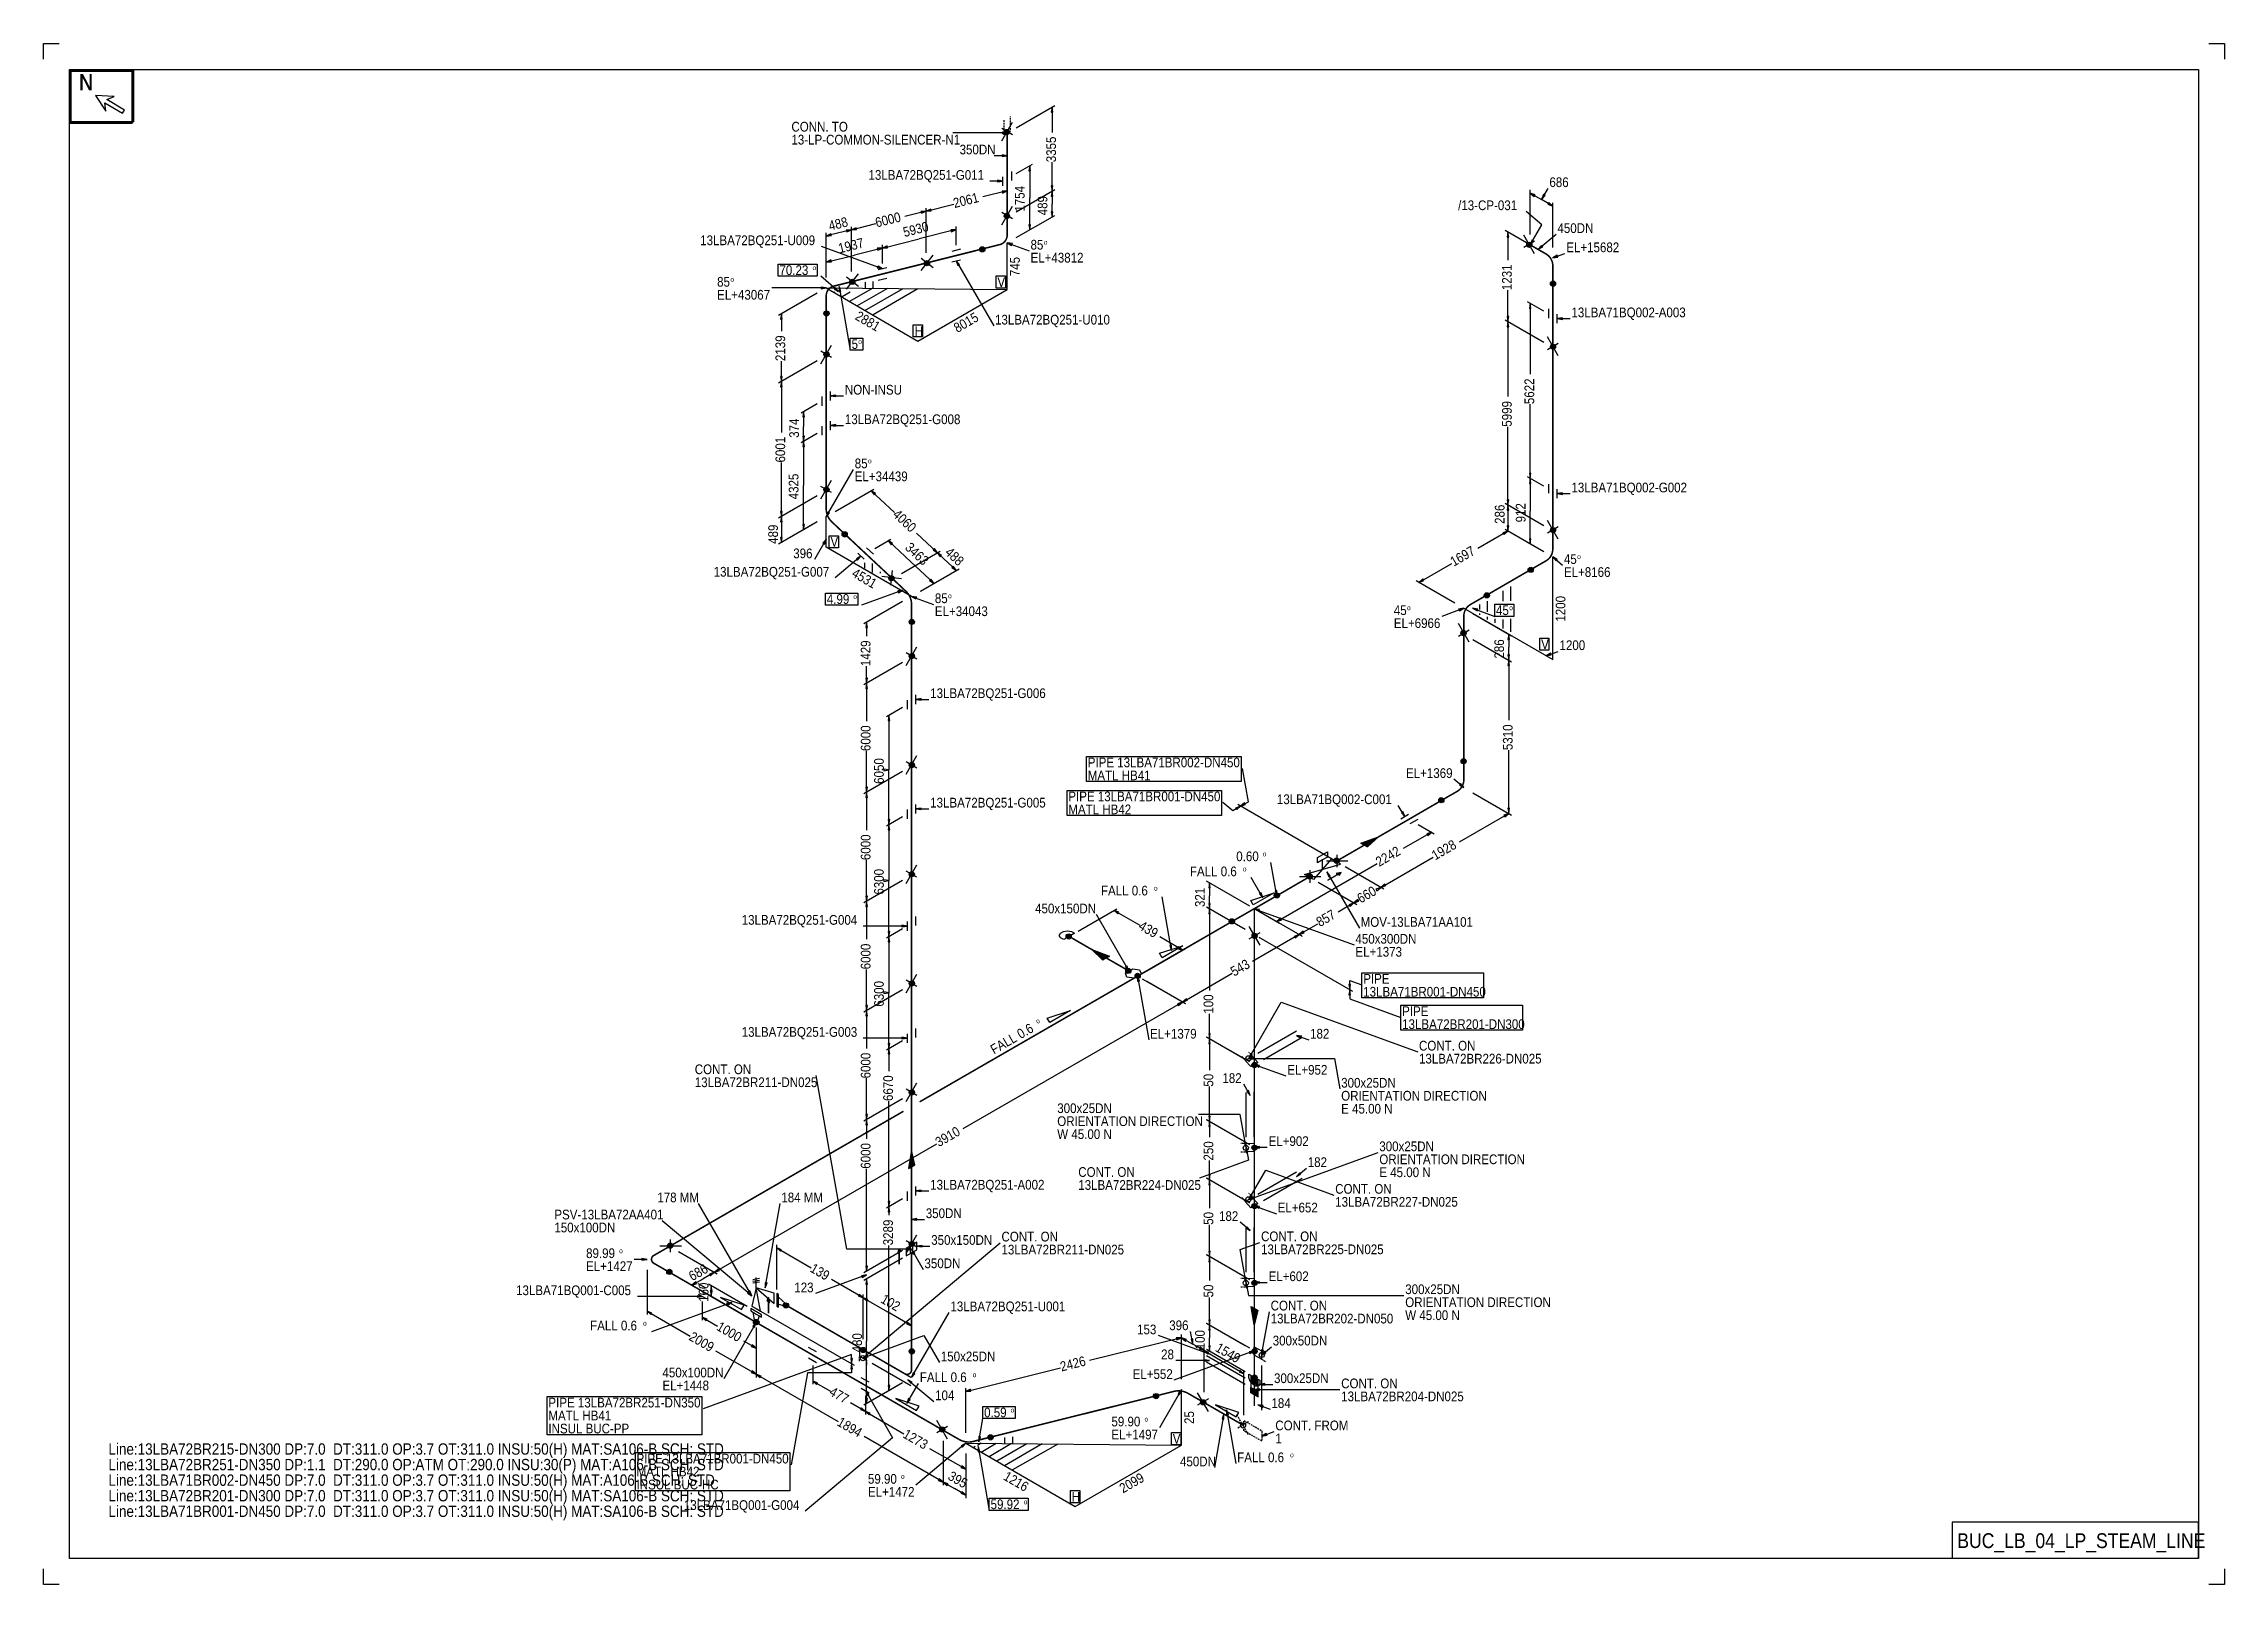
# Model space of a CAD drawing. Extents: x 0 to 841, y 0 to 594.
import ezdxf

# ---------------------------------------------------------------- set-up
doc = ezdxf.new("R2010")
doc.units = 0
doc.linetypes.add('GT100', pattern=[1, 0.666667, -0.333333])
doc.layers.add('TEE_300', color=7, linetype='Continuous')
doc.layers.add('TEE_450', color=7, linetype='Continuous')
doc.styles.add('ARIAL', font='arial.ttf')

msp = doc.modelspace()

# ---------------------------------------------------------------- texts
at = {"layer": 'ELEV', "color": 2, "style": 'ARIAL', "width": 0.85}
for s, p in [('EL+43812', (380.6, 509.6)), ('EL+15682', (587.2, 513.6)), ('EL+43067', (259.73, 495.3)), ('EL+34439', (312.8, 425.3)), ('EL+8166', (586.3, 388.4)), ('EL+34043', (343.7, 373.3)), ('EL+6966', (520.7, 368.7)), ('EL+1369', (525.4, 310.9)), ('EL+1373', (505.9, 242)), ('EL+1379', (426.7, 210.4)), ('EL+952', (479.6, 196.5)), ('EL+902', (472.4, 169)), ('EL+652', (475.9, 143.4)), ('EL+1427', (209.2, 120.8)), ('EL+602', (472.4, 116.9)), ('EL+1448', (238.66, 74.8)), ('EL+552', (419.97, 79.2)), ('EL+1497', (411.8, 55.9)), ('EL+1472', (317.9, 33.8))]:
    msp.add_text(s, height=3.75, dxfattribs=at).set_placement(p)
at = {"layer": 'FLAN', "color": 2, "style": 'ARIAL', "width": 0.85}
for s, p in [('13LBA72BQ251-G011', (318.11, 541.5)), ('13LBA72BQ251-G008', (309, 447.3)), ('13LBA71BQ002-G002', (589.2, 421)), ('13LBA72BQ251-G007', (258.41, 388.5)), ('13LBA72BQ251-G006', (341.9, 341.7)), ('13LBA72BQ251-G005', (341.9, 299.5)), ('FALL 0.6', (407.76, 265.6)), ('FALL 0.6', (442.06, 273)), ('13LBA72BQ251-G004', (269.21, 254.3)), ('13LBA72BQ251-G003', (269.21, 211.1)), ('FALL 0.6', (210.76, 97.9)), ('FALL 0.6', (337.9, 78)), ('CONT. FROM', (475, 59.4)), ('FALL 0.6', (460.3, 47.1)), ('13LBA71BQ001-G004', (246.91, 28.7))]:
    msp.add_text(s, height=3.75, dxfattribs=at).set_placement(p)
msp.add_text('FALL 0.6', height=3.75, rotation=30, dxfattribs=at).set_placement((366.51, 204.23))
at = {"layer": 'GT_1', "color": 2, "style": 'ARIAL', "width": 0.85}
for s, height, p in [('N', 6.25, (13.6, 576)), ('N', 6.25, (13.8, 576)), ('CONN. TO', 3.75, (288.39, 560.1)), ('13-LP-COMMON-SILENCER-N1', 3.75, (288.39, 555.1)), ('350DN', 3.75, (353.24, 551.3)), ('686', 3.75, (580.7, 538.7)), ('/13-CP-031', 3.75, (545.49, 529.8)), ('450DN', 3.75, (583.8, 521)), ('13LBA72BQ251-U009', 3.75, (253.21, 516.3)), ('85', 3.75, (380.6, 514.6)), ('o', 1.88, (385.7, 516.48)), ('70.23', 3.75, (283.77, 504.8)), ('o', 1.88, (296.52, 506.68)), ('85', 3.75, (259.73, 500.3)), ('o', 1.88, (264.83, 502.18)), ('V', 3.75, (367.83, 500.21)), ('13LBA72BQ251-U010', 3.75, (366.9, 485.7)), ('13LBA71BQ002-A003', 3.75, (589.2, 488.5)), ('5', 3.75, (311.6, 476.3)), ('o', 1.88, (314.15, 478.18)), ('H', 3.75, (335.92, 481.32)), ('NON-INSU', 3.75, (309, 458.7)), ('85', 3.75, (312.8, 430.3)), ('o', 1.88, (317.9, 432.18)), ('V', 3.75, (303.45, 400.1)), ('396', 3.75, (289.09, 395.6)), ('45', 3.75, (586.3, 393.4)), ('o', 1.88, (591.4, 395.27)), ('4.99', 3.75, (302.04, 378)), ('o', 1.88, (312.24, 379.88)), ('85', 3.75, (343.7, 378.3)), ('o', 1.88, (348.8, 380.18)), ('45', 3.75, (520.7, 373.7)), ('o', 1.88, (525.8, 375.57)), ('45', 3.75, (560.1, 373.7)), ('o', 1.88, (565.2, 375.57)), ('V', 3.75, (577.5, 360.57)), ('1200', 3.75, (584.6, 360.2)), ('PIPE 13LBA71BR002-DN450', 3.75, (402.66, 315)), ('MATL HB41', 3.75, (402.66, 310)), ('PIPE 13LBA71BR001-DN450', 3.75, (395.16, 301.9)), ('13LBA71BQ002-C001', 3.75, (475.61, 300.8)), ('MATL HB42', 3.75, (395.16, 296.9)), ('0.60', 3.75, (459.94, 278.8)), ('o', 1.88, (470.14, 280.68)), ('o', 1.88, (462.46, 274.88)), ('450x150DN', 3.75, (382.36, 258.7)), ('o', 1.88, (428.16, 267.48)), ('MOV-13LBA71AA101', 3.75, (507.9, 253.5)), ('450x300DN', 3.75, (505.9, 247)), ('13LBA71BR001-DN450', 3.75, (508.9, 226.6)), ('PIPE', 3.75, (508.9, 231.6)), ('PIPE', 3.75, (523.9, 219.1)), ('182', 3.75, (488.4, 210.4)), ('13LBA72BR201-DN300', 3.75, (523.9, 214.1)), ('CONT. ON', 3.75, (530.4, 205.8)), ('13LBA72BR226-DN025', 3.75, (530.4, 200.8)), ('CONT. ON', 3.75, (251.11, 196.7)), ('13LBA72BR211-DN025', 3.75, (251.11, 191.7)), ('182', 3.75, (454.59, 193.3)), ('300x25DN', 3.75, (500.4, 191.5)), ('300x25DN', 3.75, (390.9, 181.7)), ('ORIENTATION DIRECTION', 3.75, (500.4, 186.5)), ('E 45.00 N', 3.75, (500.4, 181.5)), ('ORIENTATION DIRECTION', 3.75, (390.9, 176.7)), ('W 45.00 N', 3.75, (390.9, 171.7)), ('300x25DN', 3.75, (515.1, 167)), ('CONT. ON', 3.75, (399.01, 157.1)), ('182', 3.75, (487.5, 160.9)), ('ORIENTATION DIRECTION', 3.75, (515.1, 162)), ('E 45.00 N', 3.75, (515.1, 157)), ('13LBA72BQ251-A002', 3.75, (341.9, 152.2)), ('13LBA72BR224-DN025', 3.75, (399.01, 152.1)), ('CONT. ON', 3.75, (498.1, 150.6)), ('PSV-13LBA72AA401', 3.75, (196.96, 140.7)), ('178 MM', 3.75, (236.67, 147.3)), ('184 MM', 3.75, (284.5, 147.3)), ('350DN', 3.75, (340.2, 141.2)), ('182', 3.75, (453.29, 140.1)), ('13LBA72BR227-DN025', 3.75, (498.1, 145.6)), ('150x100DN', 3.75, (196.96, 135.7)), ('350x150DN', 3.75, (342.3, 130.9)), ('CONT. ON', 3.75, (369.4, 132.2)), ('CONT. ON', 3.75, (469.5, 132.3)), ('89.99', 3.75, (209.2, 125.8)), ('o', 1.88, (221.95, 127.67)), ('13LBA72BR211-DN025', 3.75, (369.4, 127.2)), ('13LBA72BR225-DN025', 3.75, (469.5, 127.3)), ('350DN', 3.75, (339.7, 121.9)), ('13LBA71BQ001-C005', 3.75, (182.21, 111.5)), ('123', 3.75, (289.49, 112.6)), ('CONT. ON', 3.75, (473.2, 105.6)), ('300x25DN', 3.75, (525.1, 111.9)), ('ORIENTATION DIRECTION', 3.75, (525.1, 106.9)), ('o', 1.88, (231.16, 99.78)), ('13LBA72BQ251-U001', 3.75, (349.7, 105.3)), ('396', 3.75, (434.09, 98)), ('13LBA72BR202-DN050', 3.75, (473.2, 100.6)), ('W 45.00 N', 3.75, (525.1, 101.9)), ('153', 3.75, (421.69, 96.4)), ('300x50DN', 3.75, (474, 92.1)), ('150x25DN', 3.75, (346, 86)), ('28', 3.75, (430.96, 86.8)), ('450x100DN', 3.75, (238.66, 79.8)), ('o', 1.88, (358.3, 79.88)), ('300x25DN', 3.75, (474.5, 77.6)), ('CONT. ON', 3.75, (500.4, 75.6)), ('PIPE 13LBA72BR251-DN350', 3.75, (194.66, 68.2)), ('104', 3.75, (343.8, 71)), ('0.59', 3.75, (362.7, 64.4)), ('o', 1.88, (372.9, 66.28)), ('184', 3.75, (473.5, 68)), ('13LBA72BR204-DN025', 3.75, (500.4, 70.6)), ('MATL HB41', 3.75, (194.66, 63.2)), ('INSUL BUC-PP', 3.75, (194.66, 58.2)), ('59.90', 3.75, (411.8, 60.9)), ('o', 1.88, (424.55, 62.77)), ('Line:13LBA72BR215-DN300 DP:7.0  DT:311.0 OP:3.7 OT:311.0 INSU:50(H) MAT:SA106-B SCH: STD', 4.375, (25, 50)), ('V', 3.75, (435.46, 54.27)), ('1', 3.75, (475, 54.4)), ('Line:13LBA72BR251-DN350 DP:1.1  DT:290.0 OP:ATM OT:290.0 INSU:30(P) MAT:A106-B SCH: STD', 4.375, (25, 44)), ('Line:13LBA71BR002-DN450 DP:7.0  DT:311.0 OP:3.7 OT:311.0 INSU:50(H) MAT:A106-B SCH: STD', 4.375, (25, 38)), ('PIPE 13LBA71BR001-DN450', 3.75, (228.66, 46.6)), ('MATL HB42', 3.75, (228.66, 41.6)), ('59.90', 3.75, (317.9, 38.8)), ('o', 1.88, (330.65, 40.67)), ('450DN', 3.75, (438.24, 45.5)), ('o', 1.88, (480.7, 48.98)), ('Line:13LBA72BR201-DN300 DP:7.0  DT:311.0 OP:3.7 OT:311.0 INSU:50(H) MAT:SA106-B SCH: STD', 4.375, (25, 32)), ('INSUL BUC-HC', 3.75, (228.66, 36.6)), ('H', 3.75, (396.51, 31.9)), ('Line:13LBA71BR001-DN450 DP:7.0  DT:311.0 OP:3.7 OT:311.0 INSU:50(H) MAT:SA106-B SCH: STD', 4.375, (25, 26)), ('59.92', 3.75, (365.2, 29)), ('o', 1.88, (377.95, 30.88)), ('BUC_LB_04_LP_STEAM_LINE', 5.7065, (738, 14))]:
    msp.add_text(s, height=height, dxfattribs=at).set_placement(p)
for s, height, rotation, p in [('3355', 3.75, 90, (390.42, 548.26)), ('1754', 3.75, 90, (378.31, 529.22)), ('2061', 3.75, 14, (351.32, 530.6)), ('489', 3.75, 90, (387.1, 527.82)), ('488', 3.75, 14, (303.27, 521.83)), ('6000', 3.75, 14, (321.27, 523.1)), ('5930', 3.75, 14.22596, (332, 519.4)), ('1937', 3.75, 13.91249, (307, 513.14)), ('745', 3.75, 90, (376.46, 504.34)), ('1231', 3.75, 90, (566.18, 498.96)), ('2881', 3.75, -30, (312.62, 487.87)), ('8015', 3.75, 30, (352.38, 482.42)), ('2139', 3.75, 90, (285.98, 471.61)), ('5622', 3.75, 90, (574.84, 455.01)), ('5999', 3.75, 90, (566.18, 446.31)), ('374', 3.75, 90, (291.3, 442.02)), ('6001', 3.75, 90, (285.98, 432.51)), ('4325', 3.75, 90, (291.11, 418.32)), ('4060', 3.75, -43, (327.14, 412.06)), ('286', 3.75, 90, (563.4, 408.85)), ('912', 3.75, 90, (571.5, 409.42)), ('489', 3.75, 90, (283.2, 401.14)), ('3463', 3.75, 316.99788, (331.92, 399.32)), ('488', 3.75, -43, (347.31, 397.44)), ('1697', 3.75, 30, (543.83, 392.33)), ('4531', 3.75, -30, (311.32, 388.76)), ('1200', 3.75, 90, (586.86, 371.16)), ('1429', 3.75, 90, (318.88, 354.01)), ('286', 3.75, 90, (563.2, 356.92)), ('6000', 3.75, 90, (318.88, 321.26)), ('5310', 3.75, 90, (566.52, 321.61)), ('6050', 3.75, 90, (324.01, 308.62)), ('6000', 3.75, 90, (318.88, 279.21)), ('1928', 3.75, 30, (536.67, 279.08)), ('2242', 3.75, 30, (515.07, 276.59)), ('6300', 3.75, 90, (324.01, 265.92)), ('660', 3.75, 30, (507.93, 262.47)), ('321', 3.75, 90, (447.8, 261.12)), ('439', 3.75, -30, (421.93, 252.78)), ('857', 3.75, 30, (492.18, 253.37)), ('6000', 3.75, 90, (318.88, 237.11)), ('543', 3.75, 30, (459.13, 234.27)), ('6300', 3.75, 90, (324.01, 222.72)), ('100', 3.75, 90, (451.08, 220.02)), ('o', 1.88, 30, (383.24, 216.05)), ('6000', 3.75, 90, (318.88, 195.06)), ('6670', 3.75, 90, (327.54, 186.34)), ('50', 3.75, 90, (451.08, 191.88)), ('6000', 3.75, 90, (318.88, 160.24)), ('3910', 3.75, 30, (345.27, 168.53)), ('250', 3.75, 90, (451.08, 163.39)), ('50', 3.75, 90, (451.08, 138.63)), ('3289', 3.75, 90, (327.54, 130.72)), ('686', 3.75, 29.60445, (250.14, 116.85)), ('139', 3.75, -30, (295.26, 120.73)), ('160', 3.75, 90, (256.4, 108.91)), ('102', 3.75, 330.12401, (322.5, 108.84)), ('50', 3.75, 90, (451.08, 110.63)), ('1000', 3.75, -30, (259.2, 98.27)), ('2009', 3.75, -30, (248.55, 94.42)), ('480', 3.75, 90, (315.6, 89.42)), ('100', 3.75, 90, (447.8, 90.62)), ('1549', 3.75, 329.69732, (451.56, 90.13)), ('2426', 3.75, 14, (392.57, 82.05)), ('477', 3.75, -30, (302.66, 73.18)), ('1894', 3.75, -30, (305.65, 61.47)), ('1273', 3.75, -30, (331.05, 56.82)), ('25', 3.75, 90, (443.66, 61.83)), ('395', 3.75, 329.82648, (348.42, 40.65)), ('1216', 3.75, -30, (369.82, 40.56)), ('2099', 3.75, 30, (416.27, 35.02))]:
    msp.add_text(s, height=height, rotation=rotation, dxfattribs=at).set_placement(p)

# ---------------------------------------------------------------- linework, layer by layer
at = {"color": 2}
for centre, radius in [((371.49, 559.93), 0.85), ((371.49, 559.93), 0.7), ((371.49, 559.93), 0.55), ((371.49, 559.93), 0.4), ((371.49, 559.93), 0.25), ((371.49, 527.53), 0.85), ((371.49, 527.53), 0.7), ((371.49, 527.53), 0.55), ((371.49, 527.53), 0.4), ((371.49, 527.53), 0.25), ((362, 514.71), 0.85), ((362, 514.71), 0.7), ((362, 514.71), 0.55), ((362, 514.71), 0.4), ((362, 514.71), 0.25), ((572.96, 516.46), 0.85), ((572.96, 516.46), 0.7), ((572.96, 516.46), 0.55), ((572.96, 516.46), 0.4), ((572.96, 516.46), 0.25), ((340.69, 509.36), 0.85), ((340.69, 509.36), 0.7), ((340.69, 509.36), 0.55), ((340.69, 509.36), 0.4), ((340.69, 509.36), 0.25), ((311.89, 502.16), 0.85), ((311.89, 502.16), 0.7), ((311.89, 502.16), 0.55), ((311.89, 502.16), 0.4), ((311.89, 502.16), 0.25), ((582.09, 501.46), 0.85), ((582.09, 501.46), 0.7), ((582.09, 501.46), 0.55), ((582.09, 501.46), 0.4), ((582.09, 501.46), 0.25), ((301.89, 489.96), 0.85), ((301.89, 489.96), 0.7), ((301.89, 489.96), 0.55), ((301.89, 489.96), 0.4), ((301.89, 489.96), 0.25), ((301.91, 474.17), 0.85), ((301.91, 474.17), 0.7), ((301.91, 474.17), 0.55), ((301.91, 474.17), 0.4), ((301.91, 474.17), 0.25), ((582.11, 477.13), 0.85), ((582.11, 477.13), 0.7), ((582.11, 477.13), 0.55), ((582.11, 477.13), 0.4), ((582.11, 477.13), 0.25), ((301.91, 422.07), 0.85), ((301.91, 422.07), 0.7), ((301.91, 422.07), 0.55), ((301.91, 422.07), 0.4), ((301.91, 422.07), 0.25), ((308.93, 404.81), 0.85), ((308.93, 404.81), 0.7), ((308.93, 404.81), 0.55), ((308.93, 404.81), 0.4), ((308.93, 404.81), 0.25), ((582.11, 406.43), 0.85), ((582.11, 406.43), 0.7), ((582.11, 406.43), 0.55), ((582.11, 406.43), 0.4), ((582.11, 406.43), 0.25), ((326.99, 387.91), 0.85), ((326.99, 387.91), 0.7), ((326.99, 387.91), 0.55), ((326.99, 387.91), 0.4), ((326.99, 387.91), 0.25), ((573.49, 391.1), 0.85), ((573.49, 391.1), 0.7), ((573.49, 391.1), 0.55), ((573.49, 391.1), 0.4), ((573.49, 391.1), 0.25), ((556.59, 381.3), 0.85), ((556.59, 381.3), 0.7), ((556.59, 381.3), 0.55), ((556.59, 381.3), 0.4), ((556.59, 381.3), 0.25), ((334.79, 371.06), 0.85), ((334.79, 371.06), 0.7), ((334.79, 371.06), 0.55), ((334.79, 371.06), 0.4), ((334.79, 371.06), 0.25), ((547.59, 366.77), 0.85), ((547.59, 366.77), 0.7), ((547.59, 366.77), 0.55), ((547.59, 366.77), 0.4), ((547.59, 366.77), 0.25), ((334.81, 357.87), 0.85), ((334.81, 357.87), 0.7), ((334.81, 357.87), 0.55), ((334.81, 357.87), 0.4), ((334.81, 357.87), 0.25), ((334.81, 315.87), 0.85), ((334.81, 315.87), 0.7), ((334.81, 315.87), 0.55), ((334.81, 315.87), 0.4), ((334.81, 315.87), 0.25), ((547.61, 317.36), 0.85), ((547.61, 317.36), 0.7), ((547.61, 317.36), 0.55), ((547.61, 317.36), 0.4), ((547.61, 317.36), 0.25), ((539, 302.3), 0.85), ((539, 302.3), 0.7), ((539, 302.3), 0.55), ((539, 302.3), 0.4), ((539, 302.3), 0.25), ((498.64, 278.99), 0.85), ((498.64, 278.99), 0.7), ((498.64, 278.99), 0.55), ((498.64, 278.99), 0.4), ((498.64, 278.99), 0.25), ((334.81, 273.77), 0.85), ((334.81, 273.77), 0.7), ((334.81, 273.77), 0.55), ((334.81, 273.77), 0.4), ((334.81, 273.77), 0.25), ((488.24, 272.99), 0.85), ((488.24, 272.99), 0.7), ((488.24, 272.99), 0.55), ((488.24, 272.99), 0.4), ((488.24, 272.99), 0.25), ((475.6, 265.6), 0.85), ((475.6, 265.6), 0.7), ((475.6, 265.6), 0.55), ((475.6, 265.6), 0.4), ((475.6, 265.6), 0.25), ((458.2, 255.6), 0.85), ((458.2, 255.6), 0.7), ((458.2, 255.6), 0.55), ((458.2, 255.6), 0.4), ((458.2, 255.6), 0.25), ((395.31, 249.8), 0.85), ((395.31, 249.8), 0.7), ((395.31, 249.8), 0.55), ((395.31, 249.8), 0.4), ((395.31, 249.8), 0.25), ((467.01, 250.03), 0.85), ((467.01, 250.03), 0.7), ((467.01, 250.03), 0.55), ((467.01, 250.03), 0.4), ((467.01, 250.03), 0.25), ((418.31, 236.5), 0.85), ((418.31, 236.5), 0.7), ((418.31, 236.5), 0.55), ((418.31, 236.5), 0.4), ((418.31, 236.5), 0.25), ((334.81, 231.67), 0.85), ((334.81, 231.67), 0.7), ((334.81, 231.67), 0.55), ((334.81, 231.67), 0.4), ((334.81, 231.67), 0.25), ((421.9, 234.6), 0.85), ((421.9, 234.6), 0.7), ((421.9, 234.6), 0.55), ((421.9, 234.6), 0.4), ((421.9, 234.6), 0.25), ((466.99, 200.24), 0.85), ((466.99, 200.24), 0.7), ((466.99, 200.24), 0.55), ((466.99, 200.24), 0.4), ((466.99, 200.24), 0.25), ((334.81, 189.67), 0.85), ((334.81, 189.67), 0.7), ((334.81, 189.67), 0.55), ((334.81, 189.67), 0.4), ((334.81, 189.67), 0.25), ((466.99, 168.34), 0.85), ((466.99, 168.34), 0.7), ((466.99, 168.34), 0.55), ((466.99, 168.34), 0.4), ((466.99, 168.34), 0.25), ((466.99, 145.84), 0.85), ((466.99, 145.84), 0.7), ((466.99, 145.84), 0.55), ((466.99, 145.84), 0.4), ((466.99, 145.84), 0.25), ((241.64, 130.59), 0.85), ((241.64, 130.59), 0.7), ((241.64, 130.59), 0.55), ((241.64, 130.59), 0.4), ((241.64, 130.59), 0.25), ((334.81, 131.17), 0.85), ((334.81, 131.17), 0.7), ((334.81, 131.17), 0.55), ((334.81, 131.17), 0.4), ((334.81, 131.17), 0.25), ((241.31, 120.46), 0.85), ((241.31, 120.46), 0.7), ((241.31, 120.46), 0.55), ((241.31, 120.46), 0.4), ((241.31, 120.46), 0.25), ((466.99, 116.24), 0.85), ((466.99, 116.24), 0.7), ((466.99, 116.24), 0.55), ((466.99, 116.24), 0.4), ((466.99, 116.24), 0.25), ((274.71, 101.16), 0.85), ((274.71, 101.16), 0.7), ((274.89, 101.06), 0.85), ((274.71, 101.16), 0.55), ((274.89, 101.06), 0.7), ((274.71, 101.16), 0.4), ((274.89, 101.06), 0.55), ((274.71, 101.16), 0.25), ((274.89, 101.06), 0.4), ((274.89, 101.06), 0.25), ((286.29, 107.54), 0.85), ((286.29, 107.54), 0.7), ((286.29, 107.54), 0.55), ((286.29, 107.54), 0.4), ((286.29, 107.54), 0.25), ((316.09, 90.34), 0.85), ((316.09, 90.34), 0.85), ((316.09, 90.34), 0.7), ((316.09, 90.34), 0.7), ((316.09, 90.34), 0.55), ((316.09, 90.34), 0.55), ((316.09, 90.34), 0.4), ((316.09, 90.34), 0.4), ((316.09, 90.34), 0.25), ((316.09, 90.34), 0.25), ((334.79, 89.86), 0.85), ((334.79, 89.86), 0.7), ((334.79, 89.86), 0.55), ((334.79, 89.86), 0.4), ((334.79, 89.86), 0.25), ((466.99, 89.84), 0.85), ((466.99, 89.84), 0.7), ((466.99, 89.84), 0.55), ((466.99, 89.84), 0.4), ((466.99, 89.84), 0.25), ((466.99, 79.74), 0.85), ((466.99, 79.74), 0.7), ((466.99, 79.74), 0.55), ((466.99, 79.74), 0.4), ((466.99, 79.74), 0.25), ((429, 72.57), 0.85), ((429, 72.57), 0.7), ((429, 72.57), 0.55), ((429, 72.57), 0.4), ((429, 72.57), 0.25), ((447.16, 70.16), 0.85), ((447.16, 70.16), 0.7), ((447.16, 70.16), 0.55), ((447.16, 70.16), 0.4), ((447.16, 70.16), 0.25), ((346.56, 59.74), 0.85), ((346.56, 59.74), 0.7), ((346.56, 59.74), 0.55), ((346.56, 59.74), 0.4), ((346.56, 59.74), 0.25), ((365.2, 56.67), 0.85), ((365.2, 56.67), 0.7), ((365.2, 56.67), 0.55), ((365.2, 56.67), 0.4), ((365.2, 56.67), 0.25)]:
    msp.add_circle(centre, radius, dxfattribs=at)
at = {"layer": 'ARROW', "color": 7}
for p, q in [((388.6, 567.6), (389.2, 567.6)), ((369.6, 559.9), (369.6, 559.3)), ((369.6, 551.1), (369.6, 550.5)), ((367.9, 541.3), (367.9, 540.7)), ((380, 544.9), (380.6, 544.9)), ((389.2, 539.2), (388.6, 539.2)), ((342.3, 529.5), (342.1, 530.2)), ((369.6, 537.1), (369.8, 536.4)), ((388.6, 535.2), (389.2, 535.2)), ((574.8, 535.1), (575.2, 535.7)), ((579, 535.4), (578.4, 535.8)), ((580.5, 532.7), (580.1, 532.1)), ((309.5, 522.1), (309.7, 521.4)), ((313.5, 522.4), (313.3, 523)), ((338.3, 529.3), (338.5, 528.6)), ((349.9, 522.2), (350.1, 521.5)), ((380.6, 524.2), (380, 524.2)), ((389.2, 529.2), (388.6, 529.2)), ((303.8, 520), (303.6, 520.7)), ((321.5, 515.1), (321.7, 514.4)), ((325.5, 515.3), (325.3, 516)), ((373.3, 516.2), (373.6, 516.9)), ((564.4, 519.4), (565, 519.4)), ((574.6, 517.9), (574, 518.3)), ((578.1, 515.7), (577.7, 516.2)), ((303.8, 509.9), (303.6, 510.6)), ((321.8, 508.2), (321.5, 507.6)), ((352.6, 508.4), (353.2, 508.8)), ((584, 511.7), (583.7, 512.4)), ((299.8, 500.1), (299.8, 499.5)), ((305.3, 500), (304.9, 499.5)), ((306.8, 498.4), (307.5, 498.5)), ((284.2, 487.8), (284.8, 487.8)), ((565, 488.8), (564.4, 488.8)), ((573, 491.9), (573.6, 491.9)), ((585.7, 487.7), (585.7, 488.3)), ((564.4, 484.8), (565, 484.8)), ((284.8, 465.7), (284.2, 465.7)), ((284.2, 461.7), (284.8, 461.7)), ((305.5, 457.9), (305.5, 458.5)), ((292.8, 450.1), (293.4, 450.1)), ((305.5, 446.5), (305.5, 447.1)), ((293.4, 442.7), (292.8, 442.7)), ((292.8, 438.7), (293.4, 438.7)), ((320.3, 420), (320.8, 420.5)), ((573.6, 428.4), (573, 428.4)), ((573, 424.4), (573.6, 424.4)), ((585.7, 420.2), (585.7, 420.8)), ((284.8, 413.6), (284.2, 413.6)), ((303.1, 413.1), (302.5, 413.5)), ((565, 418.1), (564.4, 418.1)), ((564.4, 414.1), (565, 414.1)), ((284.2, 409.6), (284.8, 409.6)), ((293.4, 408.6), (292.8, 408.6)), ((562.8, 405.4), (563.2, 404.8)), ((565, 408.1), (564.4, 408.1)), ((284.8, 403.6), (284.2, 403.6)), ((300.5, 401.4), (301.1, 401)), ((313.5, 395.4), (313.9, 394.9)), ((326.9, 400.8), (327.4, 401.3)), ((343.5, 399.3), (343, 398.8)), ((345.8, 396.1), (346.3, 396.6)), ((573.6, 403.1), (573, 403.1)), ((342.2, 387.5), (341.7, 387)), ((350.8, 392.5), (350.3, 392)), ((532.3, 387), (531.9, 387.6)), ((583.3, 394.6), (583.7, 395.1)), ((329.4, 383), (329.7, 382.3)), ((336.4, 379.9), (336.7, 380.6)), ((545.7, 376), (546, 375.3)), ((552.8, 375.3), (553.1, 376)), ((317.1, 368.9), (317.7, 368.9)), ((564.7, 364.3), (565.3, 364.3)), ((565.3, 358.3), (564.7, 358.3)), ((564.7, 354.3), (565.3, 354.3)), ((581.4, 358.3), (581.1, 359)), ((317.7, 349.4), (317.1, 349.4)), ((317.1, 345.4), (317.7, 345.4)), ((338.4, 340.9), (338.4, 341.5)), ((325.7, 333.1), (326.3, 333.1)), ((324, 314.3), (324, 313.7)), ((317.7, 307.4), (317.1, 307.4)), ((317.1, 303.4), (317.7, 303.4)), ((546.4, 308.7), (546, 308.2)), ((326.3, 294.9), (325.7, 294.9)), ((338.4, 298.7), (338.4, 299.3)), ((459.7, 299.3), (460.1, 298.7)), ((463.5, 300.7), (463.1, 301.3)), ((524.2, 297.9), (523.6, 297.5)), ((563.1, 296.5), (563.5, 295.9)), ((565.3, 299.2), (564.7, 299.2)), ((325.7, 290.9), (326.3, 290.9)), ((533.4, 289.3), (533.8, 288.7)), ((324, 271.6), (324, 271)), ((495.6, 272.8), (496.2, 273.2)), ((517.6, 269.4), (517.2, 270)), ((317.7, 265.3), (317.1, 265.3)), ((317.1, 261.3), (317.7, 261.3)), ((449.3, 268.5), (449.9, 268.5)), ((449.9, 262.5), (449.3, 262.5)), ((469.5, 266.6), (468.9, 266.2)), ((475.6, 267.5), (474.9, 267.4)), ((503.4, 262), (503.8, 261.4)), ((507.2, 263.4), (506.8, 264)), ((513.8, 268), (514.2, 267.4)), ((331, 254.1), (331, 253.5)), ((414.3, 258.5), (414.7, 259.1)), ((449.3, 258.5), (449.9, 258.5)), ((468.6, 259.5), (468.9, 260.2)), ((477.5, 256.2), (477.1, 256.8)), ((326.3, 251.7), (325.7, 251.7)), ((325.7, 247.7), (326.3, 247.7)), ((435, 246.4), (434.3, 246.3)), ((437.7, 245.8), (437.3, 245.2)), ((482.3, 249.8), (482.7, 249.2)), ((486.1, 251.2), (485.7, 251.8)), ((417.8, 238.4), (417.2, 238)), ((324, 228.4), (324, 227.8)), ((421.9, 232.5), (422.6, 232.6)), ((504, 231.3), (503.4, 231.3)), ((503.4, 227.3), (504, 227.3)), ((317.7, 223.2), (317.1, 223.2)), ((317.1, 219.2), (317.7, 219.2)), ((437.3, 223.8), (437.7, 223.2)), ((441.1, 225.2), (440.7, 225.8)), ((331, 210.9), (331, 210.3)), ((449.9, 212.4), (449.3, 212.4)), ((484.9, 210.6), (485.2, 211.3)), ((326.3, 208.5), (325.7, 208.5)), ((325.7, 204.5), (326.3, 204.5)), ((449.3, 208.4), (449.9, 208.4)), ((466.1, 204.3), (465.5, 204.7)), ((466.8, 202.5), (466.8, 203.1)), ((468.6, 199.4), (468.9, 200.1)), ((464.6, 190.4), (464, 190)), ((317.7, 181.2), (317.1, 181.2)), ((317.1, 177.2), (317.7, 177.2)), ((449.9, 180.5), (449.3, 180.5)), ((449.3, 176.5), (449.9, 176.5)), ((463.7, 170.4), (463, 170.3)), ((468.9, 168.2), (468.9, 168.8)), ((463.7, 166.4), (464.4, 166.5)), ((338.4, 151.4), (338.4, 152)), ((449.9, 158), (449.3, 158)), ((449.3, 154), (449.9, 154)), ((484.9, 158.2), (484.5, 158.7)), ((326.3, 147.6), (325.7, 147.6)), ((325.7, 143.6), (326.3, 143.6)), ((466.1, 149.9), (465.5, 150.3)), ((466.8, 148.7), (466.5, 149.4)), ((468.6, 145), (468.9, 145.7)), ((336.7, 140.4), (336.7, 141)), ((464, 137.9), (463.6, 137.4)), ((284.2, 128.4), (284.6, 129)), ((332.7, 129.5), (332.7, 128.9)), ((335.4, 127.3), (336, 127.7)), ((338.8, 130.1), (338.8, 130.7)), ((449.9, 128.4), (449.3, 128.4)), ((230.7, 125.6), (230.7, 125)), ((256.8, 119.6), (257.2, 119)), ((260.6, 121), (260.2, 121.6)), ((315.4, 119), (315.7, 118.3)), ((317.7, 122.7), (317.1, 122.7)), ((449.3, 124.4), (449.9, 124.4)), ((463.7, 118.3), (463, 118.2)), ((251.9, 116), (251.5, 116.6)), ((252, 111.3), (252, 110.7)), ((257.2, 113.1), (257.8, 113.1)), ((257.8, 113), (257.2, 113)), ((271.8, 112.8), (271.4, 112.3)), ((272.4, 113.2), (271.8, 112.8)), ((279, 116.2), (278.3, 116.3)), ((314.5, 111.8), (314.1, 111.2)), ((317.1, 115.8), (317.7, 115.8)), ((317.5, 109.2), (317.9, 109.8)), ((463.7, 114.3), (464.4, 114.4)), ((468.9, 116.1), (468.9, 116.7)), ((234.2, 104), (234.6, 104.6)), ((255.5, 101.7), (255.9, 102.3)), ((263.4, 108.4), (263.7, 107.7)), ((333.2, 101), (332.8, 100.4)), ((449.9, 102), (449.3, 102)), ((273.5, 99.5), (274.1, 99.1)), ((436.8, 95), (437, 94.3)), ((440.3, 93.8), (440.7, 94.4)), ((443.2, 94.6), (442.5, 94.5)), ((449.3, 98), (449.9, 98)), ((273.3, 92.3), (272.9, 91.7)), ((311.9, 87.1), (311.3, 87.1)), ((318, 87.7), (317.7, 88.3)), ((446, 91.4), (445.6, 90.8)), ((447.6, 86.6), (447.6, 86)), ((449, 88.8), (449.4, 89.4)), ((449.9, 91.9), (449.3, 91.9)), ((464.9, 89.7), (465.2, 89)), ((470.4, 90.3), (469.7, 90.4)), ((471.4, 89.4), (471, 89.9)), ((273.3, 82.3), (272.9, 81.7)), ((276.3, 79.7), (276.7, 80.3)), ((298.1, 77.1), (298.5, 77.7)), ((311.3, 83.1), (311.9, 83.1)), ((326.3, 76.7), (325.7, 76.7)), ((334.6, 77.4), (335, 77.9)), ((336, 81.2), (335.4, 81.6)), ((461.4, 82.5), (461, 81.9)), ((471, 76.8), (471, 77.4)), ((315.4, 68), (315, 67.4)), ((317.7, 71.7), (317.1, 71.7)), ((317.6, 72.8), (318.2, 73.2)), ((334.2, 71.2), (333.6, 71.6)), ((357.6, 74.5), (357.4, 75.2)), ((437.5, 73.6), (438.1, 73.2)), ((468.9, 74.8), (468.9, 75.4)), ((470, 68.2), (470.3, 68.9)), ((318.4, 65.4), (318.8, 66)), ((454.5, 63.8), (455.2, 63.7)), ((456.2, 65.3), (456.9, 65.4)), ((353.9, 53.4), (354.3, 52.9)), ((360.4, 51.1), (361.1, 51.2)), ((361.3, 56.9), (360.6, 57)), ((471.8, 57.5), (471.5, 58.2)), ((354.1, 45.7), (353.7, 45.1)), ((345.4, 40.7), (345, 40.1)), ((348.4, 38.1), (348.8, 38.7)), ((354.1, 35.7), (353.7, 35.1))]:
    msp.add_line(p, q, dxfattribs=at)
at = {"layer": 'CAP', "color": 2, "flags": 128}
for points in [[(395.5, 249.8), (393.4, 248.6), (392.2, 249.3), (391.7, 250.2), (392.2, 251.1), (393.3, 251.7), (394.8, 252), (396.4, 251.7), (397.6, 251), (395.5, 249.8)], [(466.9, 79.9), (469, 78.7), (469, 77.3), (468.5, 76.4), (467.4, 76.4), (466.4, 77), (465.3, 78.2), (464.8, 79.7), (464.8, 81.1), (466.9, 79.9)]]:
    msp.add_lwpolyline(points, dxfattribs=at)
at = {"layer": 'ELBO', "color": 3, "const_width": 0.6, "flags": 128}
for points in [[(368.7, 516.5, 0.343471), (371.6, 520.2)], [(582, 508.4, 0.268126), (579.4, 512.9)], [(301.8, 496.8, -0.345189), (304.7, 500.5)], [(304, 409.6, -0.205729), (301.8, 414.6)], [(579.4, 394.6, 0.267786), (582, 399.1)], [(334.7, 377.9, 0.210278), (332.5, 382.9)], [(547.7, 373.3, -0.268116), (550.3, 377.8)], [(545.1, 305.7, 0.267786), (547.7, 310.2)], [(235.3, 123.8, -0.57736), (235.3, 126.8)], [(332.1, 81.2, 0.577127), (334.7, 82.7)], [(441.4, 73.6, 0.191875), (435.9, 74.4)], [(358.5, 55.1, -0.196871), (353, 55.9)]]:
    msp.add_lwpolyline(points, format="xyb", dxfattribs=at)
at = {"layer": 'FALL', "color": 2, "flags": 128}
for points in [[(474.5, 266.6), (466.5, 262), (465.5, 263.7), (474.5, 266.6)], [(439.3, 246.2), (431.3, 241.6), (430.3, 243.3), (439.3, 246.2)], [(396, 221.2), (388, 216.6), (387, 218.3), (396, 221.2)], [(261.1, 110.6), (269.1, 106), (270.1, 107.7), (261.1, 110.6)], [(328.6, 71.6), (336.6, 67), (337.6, 68.7), (328.6, 71.6)], [(451.9, 69.2), (459.9, 64.6), (460.9, 66.3), (451.9, 69.2)]]:
    msp.add_lwpolyline(points, dxfattribs=at)
at = {"layer": 'FLAN', "color": 2, "flags": 128}
for points in [[(282.7, 109.7), (282.7, 107.3), (283.4, 106.9), (283.4, 111.7), (282.7, 112.1), (282.7, 109.7)], [(274.8, 104.2), (276.9, 103), (276.9, 103.9), (272.7, 106.3), (272.7, 105.4), (274.8, 104.2)]]:
    msp.add_lwpolyline(points, dxfattribs=at)
at = {"layer": 'GT_1', "flags": 128}
for points in [[(0, 588), (0, 594), (6, 594)], [(835, 594), (841, 594), (841, 588)], [(389.2, 567.6), (388.9, 569.6), (388.6, 567.6)], [(369.6, 559.3), (371.6, 559.6), (369.6, 559.9)], [(369.6, 550.5), (371.6, 550.8), (369.6, 551.1)], [(367.9, 540.7), (369.9, 541), (367.9, 541.3)], [(342.1, 530.2), (340.3, 529.4), (342.3, 529.5)], [(369.8, 536.4), (371.6, 537.2), (369.6, 537.1)], [(309.7, 521.4), (311.5, 522.2), (309.5, 522.1)], [(313.3, 523), (311.5, 522.2), (313.5, 522.4)], [(338.5, 528.6), (340.3, 529.4), (338.3, 529.3)], [(573.3, 516.4), (577.8, 524.2), (571.7, 529.3)], [(303.6, 520.7), (301.8, 519.8), (303.8, 520)], [(373.6, 516.9), (371.6, 517.2), (373.3, 516.2)], [(565, 519.4), (564.7, 521.4), (564.4, 519.4)], [(574, 518.3), (573.3, 516.4), (574.6, 517.9)], [(577.7, 516.2), (576.4, 514.7), (578.1, 515.7)], [(321.5, 507.6), (323.5, 507.2), (321.8, 508.2)], [(353.2, 508.8), (351.9, 510.3), (352.6, 508.4)], [(583.7, 512.4), (582, 511.4), (584, 511.7)], [(299.8, 499.5), (301.8, 499.8), (299.8, 500.1)], [(304.9, 499.5), (306.6, 498.5), (305.3, 500)], [(307.5, 498.5), (306.8, 500.4), (306.8, 498.4)], [(284.8, 487.8), (284.5, 489.8), (284.2, 487.8)], [(564.4, 488.8), (564.7, 486.8), (565, 488.8)], [(573.6, 491.9), (573.3, 493.9), (573, 491.9)], [(585.7, 488.3), (583.7, 488), (585.7, 487.7)], [(565, 484.8), (564.7, 486.8), (564.4, 484.8)], [(284.2, 465.7), (284.5, 463.7), (284.8, 465.7)], [(284.8, 461.7), (284.5, 463.7), (284.2, 461.7)], [(305.5, 458.5), (303.5, 458.2), (305.5, 457.9)], [(305.5, 447.1), (303.5, 446.8), (305.5, 446.5)], [(320.8, 420.5), (319.1, 421.6), (320.3, 420)], [(585.7, 420.8), (583.7, 420.5), (585.7, 420.2)], [(284.2, 413.6), (284.5, 411.6), (284.8, 413.6)], [(302.5, 413.5), (301.8, 411.6), (303.1, 413.1)], [(564.4, 418.1), (564.7, 416.1), (565, 418.1)], [(565, 414.1), (564.7, 416.1), (564.4, 414.1)], [(284.8, 409.6), (284.5, 411.6), (284.2, 409.6)], [(563.2, 404.8), (564.7, 406.1), (562.8, 405.4)], [(564.4, 408.1), (564.7, 406.1), (565, 408.1)], [(284.2, 403.6), (284.5, 401.6), (284.8, 403.6)], [(301.1, 401), (301.8, 402.9), (300.5, 401.4)], [(313.9, 394.9), (315.2, 396.4), (313.5, 395.4)], [(343, 398.8), (344.7, 397.7), (343.5, 399.3)], [(346.3, 396.6), (344.7, 397.7), (345.8, 396.1)], [(583.7, 395.1), (582, 396.1), (583.3, 394.6)], [(350.3, 392), (352, 390.9), (350.8, 392.5)], [(531.9, 387.6), (530.4, 386.3), (532.3, 387)], [(329.7, 382.3), (331.4, 383.3), (329.4, 383)], [(336.7, 380.6), (334.7, 380.9), (336.4, 379.9)], [(317.7, 368.9), (317.4, 370.9), (317.1, 368.9)], [(546, 375.3), (547.7, 376.3), (545.7, 376)], [(553.1, 376), (551.1, 376.3), (552.8, 375.3)], [(581.1, 359), (579.4, 358), (581.4, 358.3)], [(317.1, 349.4), (317.4, 347.4), (317.7, 349.4)], [(317.7, 345.4), (317.4, 347.4), (317.1, 345.4)], [(338.4, 341.5), (336.4, 341.2), (338.4, 340.9)], [(317.1, 307.4), (317.4, 305.4), (317.7, 307.4)], [(317.7, 303.4), (317.4, 305.4), (317.1, 303.4)], [(546, 308.2), (547.7, 307.2), (546.4, 308.7)], [(338.4, 299.3), (336.4, 299), (338.4, 298.7)], [(463.1, 301.3), (461.6, 300), (463.5, 300.7)], [(523.6, 297.5), (524.9, 296), (524.2, 297.9)], [(563.5, 295.9), (565, 297.2), (563.1, 296.5)], [(564.7, 299.2), (565, 297.2), (565.3, 299.2)], [(533.8, 288.7), (535.3, 290), (533.4, 289.3)], [(496.2, 273.2), (494.9, 274.7), (495.6, 272.8)], [(517.2, 270), (515.7, 268.7), (517.6, 269.4)], [(317.1, 265.3), (317.4, 263.3), (317.7, 265.3)], [(317.7, 261.3), (317.4, 263.3), (317.1, 261.3)], [(468.9, 266.2), (470.2, 264.7), (469.5, 266.6)], [(474.9, 267.4), (475.6, 265.5), (475.6, 267.5)], [(503.8, 261.4), (505.3, 262.7), (503.4, 262)], [(506.8, 264), (505.3, 262.7), (507.2, 263.4)], [(514.2, 267.4), (515.7, 268.7), (513.8, 268)], [(331, 253.5), (333, 253.8), (331, 254.1)], [(414.7, 259.1), (412.8, 259.8), (414.3, 258.5)], [(468.9, 260.2), (466.9, 260.5), (468.6, 259.5)], [(477.1, 256.8), (475.6, 255.5), (477.5, 256.2)], [(434.3, 246.3), (435, 244.4), (435, 246.4)], [(437.3, 245.2), (439.2, 244.5), (437.7, 245.8)], [(482.7, 249.2), (484.2, 250.5), (482.3, 249.8)], [(485.7, 251.8), (484.2, 250.5), (486.1, 251.2)], [(417.2, 238), (418.5, 236.5), (417.8, 238.4)], [(422.6, 232.6), (421.9, 234.5), (421.9, 232.5)], [(504, 227.3), (503.7, 229.3), (503.4, 227.3)], [(317.1, 223.2), (317.4, 221.2), (317.7, 223.2)], [(317.7, 219.2), (317.4, 221.2), (317.1, 219.2)], [(437.7, 223.2), (439.2, 224.5), (437.3, 223.8)], [(440.7, 225.8), (439.2, 224.5), (441.1, 225.2)], [(464.8, 202.8), (477.3, 224.5), (529.9, 205.3)], [(331, 210.3), (333, 210.6), (331, 210.9)], [(449.3, 212.4), (449.6, 210.4), (449.9, 212.4)], [(449.9, 208.4), (449.6, 210.4), (449.3, 208.4)], [(485.2, 211.3), (483.2, 211.6), (484.9, 210.6)], [(465.5, 204.7), (464.8, 202.8), (466.1, 204.3)], [(466.8, 203.1), (464.8, 202.8), (466.8, 202.5)], [(464.8, 202.8), (497.8, 202.8), (499.9, 191)], [(334.7, 129.2), (309.7, 129.2), (297.9, 196.2)], [(468.9, 200.1), (466.9, 200.4), (468.6, 199.4)], [(464, 190), (465.3, 188.5), (464.6, 190.4)], [(317.1, 181.2), (317.4, 179.2), (317.7, 181.2)], [(317.7, 177.2), (317.4, 179.2), (317.1, 177.2)], [(463.7, 168.4), (461.4, 181.2), (445.4, 181.2)], [(449.3, 180.5), (449.6, 178.5), (449.9, 180.5)], [(449.9, 176.5), (449.6, 178.5), (449.3, 176.5)], [(463.7, 168.4), (464.6, 163.5), (445.8, 156.6)], [(463, 170.3), (463.7, 168.4), (463.7, 170.4)], [(464.4, 166.5), (463.7, 168.4), (463.7, 166.4)], [(468.9, 168.8), (466.9, 168.5), (468.9, 168.2)], [(338.4, 152), (336.4, 151.7), (338.4, 151.4)], [(449.3, 158), (449.6, 156), (449.9, 158)], [(449.9, 154), (449.6, 156), (449.3, 154)], [(464.8, 148.4), (471.3, 159.7), (497.6, 150.1)], [(484.5, 158.7), (483.2, 157.2), (484.9, 158.2)], [(325.7, 147.6), (326, 145.6), (326.3, 147.6)], [(326.3, 143.6), (326, 145.6), (325.7, 143.6)], [(465.5, 150.3), (464.8, 148.4), (466.1, 149.9)], [(466.5, 149.4), (464.8, 148.4), (466.8, 148.7)], [(468.9, 145.7), (466.9, 146), (468.6, 145)], [(336.7, 141), (334.7, 140.7), (336.7, 140.4)], [(463.6, 137.4), (465.3, 136.4), (464, 137.9)], [(284.6, 129), (282.7, 129.7), (284.2, 128.4)], [(332.7, 128.9), (334.7, 129.2), (332.7, 129.5)], [(336, 127.7), (334.7, 129.2), (335.4, 127.3)], [(338.8, 130.7), (336.8, 130.4), (338.8, 130.1)], [(449.3, 128.4), (449.6, 126.4), (449.9, 128.4)], [(449.9, 124.4), (449.6, 126.4), (449.3, 124.4)], [(463.7, 116.3), (461.4, 129.1), (469, 131.8)], [(230.7, 125), (232.7, 125.3), (230.7, 125.6)], [(315.7, 118.3), (317.4, 119.3), (315.4, 119)], [(317.1, 122.7), (317.4, 120.7), (317.7, 122.7)], [(463, 118.2), (463.7, 116.3), (463.7, 118.3)], [(252, 110.7), (254, 111), (252, 111.3)], [(271.4, 112.3), (273.1, 111.3), (271.8, 112.8)], [(271.8, 112.8), (273.1, 111.3), (272.4, 113.2)], [(278.3, 116.3), (278.3, 114.3), (279, 116.2)], [(464.4, 114.4), (463.7, 116.3), (463.7, 114.3)], [(463.7, 116.3), (464.6, 111.4), (524.6, 111.4)], [(468.9, 116.7), (466.9, 116.4), (468.9, 116.1)], [(234.6, 104.6), (232.7, 105.3), (234.2, 104)], [(255.9, 102.3), (254, 103), (255.5, 101.7)], [(263.7, 107.7), (265.4, 108.7), (263.4, 108.4)], [(274.1, 99.1), (274.8, 101), (273.5, 99.5)], [(316, 87.3), (339.5, 95.9), (345.5, 85.5)], [(272.9, 91.7), (274.8, 91), (273.3, 92.3)], [(311.3, 87.1), (311.6, 85.1), (311.9, 87.1)], [(317.7, 88.3), (316, 87.3), (318, 87.7)], [(447.6, 86), (449.6, 86.3), (447.6, 86.6)], [(465.2, 89), (466.9, 90), (464.9, 89.7)], [(469.7, 90.4), (469.7, 88.4), (470.4, 90.3)], [(471, 89.9), (469.7, 88.4), (471.4, 89.4)], [(272.9, 81.7), (274.8, 81), (273.3, 82.3)], [(276.7, 80.3), (274.8, 81), (276.3, 79.7)], [(298.5, 77.7), (296.6, 78.4), (298.1, 77.1)], [(325.7, 76.7), (326, 74.7), (326.3, 76.7)], [(335, 77.9), (333.3, 78.9), (334.6, 77.4)], [(335.4, 81.6), (334.7, 79.7), (336, 81.2)], [(471, 77.4), (469, 77.1), (471, 76.8)], [(316.9, 74.7), (327.4, 56.5), (293.7, 28.2)], [(315, 67.4), (316.9, 66.7), (315.4, 68)], [(318.2, 73.2), (316.9, 74.7), (317.6, 72.8)], [(333.6, 71.6), (332.9, 69.7), (334.2, 71.2)], [(357.4, 75.2), (355.6, 74.4), (357.6, 74.5)], [(438.1, 73.2), (438.8, 75.1), (437.5, 73.6)], [(456.9, 65.4), (456.2, 67.3), (456.2, 65.3)], [(468.9, 75.4), (466.9, 75.1), (468.9, 74.8)], [(470.3, 68.9), (468.3, 69.2), (470, 68.2)], [(318.8, 66), (316.9, 66.7), (318.4, 65.4)], [(455.2, 63.7), (455.2, 65.7), (454.5, 63.8)], [(354.3, 52.9), (355.6, 54.4), (353.9, 53.4)], [(361.1, 51.2), (360.4, 53.1), (360.4, 51.1)], [(360.6, 57), (360.6, 55), (361.3, 56.9)], [(471.5, 58.2), (469.8, 57.2), (471.8, 57.5)], [(353.7, 45.1), (355.6, 44.4), (354.1, 45.7)], [(6, 0), (0, 0), (0, 6)], [(841, 6), (841, 0), (835, 0)]]:
    msp.add_lwpolyline(points, dxfattribs=at)
at = {"layer": 'GT_1', "color": 2, "flags": 128}
for points in [[(380.6, 544.9), (380.3, 546.9), (380, 544.9)], [(388.6, 539.2), (388.9, 537.2), (389.2, 539.2)], [(389.2, 535.2), (388.9, 537.2), (388.6, 535.2)], [(575.2, 535.7), (573.3, 536.4), (574.8, 535.1)], [(578.4, 535.8), (577.7, 533.9), (579, 535.4)], [(580.1, 532.1), (582, 531.4), (580.5, 532.7)], [(350.1, 521.5), (351.9, 522.3), (349.9, 522.2)], [(380, 524.2), (380.3, 522.2), (380.6, 524.2)], [(388.6, 529.2), (388.9, 527.2), (389.2, 529.2)], [(321.7, 514.4), (323.5, 515.2), (321.5, 515.1)], [(325.3, 516), (323.5, 515.2), (325.5, 515.3)], [(303.6, 510.6), (301.8, 509.8), (303.8, 509.9)], [(293.4, 450.1), (293.1, 452.1), (292.8, 450.1)], [(292.8, 442.7), (293.1, 440.7), (293.4, 442.7)], [(293.4, 438.7), (293.1, 440.7), (292.8, 438.7)], [(573, 428.4), (573.3, 426.4), (573.6, 428.4)], [(573.6, 424.4), (573.3, 426.4), (573, 424.4)], [(292.8, 408.6), (293.1, 406.6), (293.4, 408.6)], [(327.4, 401.3), (325.7, 402.4), (326.9, 400.8)], [(573, 403.1), (573.3, 401.1), (573.6, 403.1)], [(341.7, 387), (343.4, 385.9), (342.2, 387.5)], [(565.3, 364.3), (565, 366.3), (564.7, 364.3)], [(564.7, 358.3), (565, 356.3), (565.3, 358.3)], [(565.3, 354.3), (565, 356.3), (564.7, 354.3)], [(326.3, 333.1), (326, 335.1), (325.7, 333.1)], [(324, 313.7), (326, 314), (324, 314.3)], [(325.7, 294.9), (326, 292.9), (326.3, 294.9)], [(460.1, 298.7), (461.6, 300), (459.7, 299.3)], [(326.3, 290.9), (326, 292.9), (325.7, 290.9)], [(324, 271), (326, 271.3), (324, 271.6)], [(449.9, 268.5), (449.6, 270.5), (449.3, 268.5)], [(449.3, 262.5), (449.6, 260.5), (449.9, 262.5)], [(449.9, 258.5), (449.6, 260.5), (449.3, 258.5)], [(325.7, 251.7), (326, 249.7), (326.3, 251.7)], [(326.3, 247.7), (326, 249.7), (325.7, 247.7)], [(324, 227.8), (326, 228.1), (324, 228.4)], [(503.4, 231.3), (503.7, 229.3), (504, 231.3)], [(325.7, 208.5), (326, 206.5), (326.3, 208.5)], [(326.3, 204.5), (326, 206.5), (325.7, 204.5)], [(257.2, 119), (258.7, 120.3), (256.8, 119.6)], [(260.2, 121.6), (258.7, 120.3), (260.6, 121)], [(317.7, 115.8), (317.4, 117.8), (317.1, 115.8)], [(251.5, 116.6), (250, 115.3), (251.9, 116)], [(257.8, 113.1), (257.5, 115.1), (257.2, 113.1)], [(257.2, 113), (257.5, 111), (257.8, 113)], [(314.1, 111.2), (316, 110.5), (314.5, 111.8)], [(317.9, 109.8), (316, 110.5), (317.5, 109.2)], [(332.8, 100.4), (334.7, 99.7), (333.2, 101)], [(449.3, 102), (449.6, 100), (449.9, 102)], [(437, 94.3), (438.8, 95.1), (436.8, 95)], [(440.7, 94.4), (438.8, 95.1), (440.3, 93.8)], [(442.5, 94.5), (443.2, 92.6), (443.2, 94.6)], [(449.9, 98), (449.6, 100), (449.3, 98)], [(311.9, 83.1), (311.6, 85.1), (311.3, 83.1)], [(445.6, 90.8), (447.5, 90.1), (446, 91.4)], [(449.4, 89.4), (447.5, 90.1), (449, 88.8)], [(449.3, 91.9), (449.6, 89.9), (449.9, 91.9)], [(311.6, 81.6), (294.6, 81.6), (288.3, 46.1)], [(461, 81.9), (462.9, 81.2), (461.4, 82.5)], [(317.1, 71.7), (317.4, 69.7), (317.7, 71.7)], [(345, 40.1), (346.9, 39.4), (345.4, 40.7)], [(348.8, 38.7), (346.9, 39.4), (348.4, 38.1)], [(353.7, 35.1), (355.6, 34.4), (354.1, 35.7)]]:
    msp.add_lwpolyline(points, dxfattribs=at)
at = {"layer": 'MOV', "color": 2, "flags": 128}
msp.add_lwpolyline([(493.2, 275.7), (493.2, 279.3), (491.3, 278.2), (491.3, 280.2), (495.1, 282.4), (495.1, 280.4), (493.2, 279.3)], dxfattribs=at)
at = {"layer": 'OLET', "color": 2, "flags": 128}
for points in [[(466.9, 200.4), (465.5, 199.6), (463.4, 202), (466.1, 203.6), (468.3, 201.2), (466.9, 200.4)], [(466.9, 168.5), (466.9, 166.9), (463.7, 166.8), (463.7, 170), (466.9, 170.1), (466.9, 168.5)], [(466.9, 146), (465.5, 145.2), (463.4, 147.6), (466.1, 149.2), (468.3, 146.8), (466.9, 146)], [(466.9, 116.4), (466.9, 114.8), (463.7, 114.7), (463.7, 117.9), (466.9, 118), (466.9, 116.4)], [(316, 90.5), (314.6, 91.3), (314.6, 88.1), (317.4, 86.5), (317.4, 89.7), (316, 90.5)], [(466.9, 90), (466.9, 91.6), (469.7, 90), (469.7, 86.8), (466.9, 88.4), (466.9, 90)]]:
    msp.add_lwpolyline(points, dxfattribs=at)
at = {"layer": 'OW', "color": 2}
msp.add_circle((462.56, 61.26), 1, dxfattribs=at)
at = {"layer": 'PIPE', "color": 3, "const_width": 0.6, "flags": 128}
for points in [[(371.6, 541.9), (371.6, 559.6)], [(371.6, 527.2), (371.6, 541.9)], [(371.6, 520.2), (371.6, 527.2)], [(351.9, 512.3), (361.9, 514.8)], [(361.9, 514.8), (368.7, 516.5)], [(579.4, 512.9), (573.3, 516.4)], [(311.5, 502.2), (323.5, 505.2)], [(323.5, 505.2), (340.3, 509.4)], [(340.3, 509.4), (351.9, 512.3)], [(582, 501.4), (582, 508.4)], [(301.8, 489.8), (301.8, 496.8)], [(304.7, 500.5), (311.5, 502.2)], [(582, 488.9), (582, 501.4)], [(301.8, 473.7), (301.8, 489.8)], [(582, 476.8), (582, 488.9)], [(301.8, 457.1), (301.8, 473.7)], [(582, 421.4), (582, 476.8)], [(301.8, 445.7), (301.8, 457.1)], [(301.8, 421.6), (301.8, 445.7)], [(301.8, 414.6), (301.8, 421.6)], [(582, 406.1), (582, 421.4)], [(309.1, 404.8), (304, 409.6)], [(317, 397.4), (309.1, 404.8)], [(582, 399.1), (582, 406.1)], [(327.4, 387.7), (317, 397.4)], [(332.5, 382.9), (327.4, 387.7)], [(556.4, 381.3), (573.3, 391.1)], [(573.3, 391.1), (579.4, 394.6)], [(550.3, 377.8), (556.4, 381.3)], [(334.7, 370.9), (334.7, 377.9)], [(334.7, 357.4), (334.7, 370.9)], [(547.7, 366.3), (547.7, 373.3)], [(547.7, 317.2), (547.7, 366.3)], [(334.7, 340.1), (334.7, 357.4)], [(334.7, 315.4), (334.7, 340.1)], [(334.7, 297.9), (334.7, 315.4)], [(547.7, 310.2), (547.7, 317.2)], [(539, 302.2), (545.1, 305.7)], [(334.7, 273.3), (334.7, 297.9)], [(514.8, 288.2), (526.6, 295)], [(526.6, 295), (539, 302.2)], [(498.4, 278.7), (509.3, 285)], [(334.7, 254.7), (334.7, 273.3)], [(475.6, 265.5), (488, 272.7)], [(334.7, 231.2), (334.7, 254.7)], [(421.9, 234.5), (458.2, 255.5)], [(404.3, 244.7), (395.5, 249.8)], [(466.9, 250.5), (466.9, 200.4)], [(418.5, 236.5), (409.8, 241.5)], [(334.7, 211.5), (334.7, 231.2)], [(337.8, 186), (421.9, 234.5)], [(334.7, 189.2), (334.7, 211.5)], [(466.9, 200.4), (466.9, 168.5)], [(334.7, 167.4), (334.7, 189.2)], [(241.4, 130.3), (331.6, 182.4)], [(466.9, 168.5), (466.9, 146)], [(334.7, 150.6), (334.7, 161)], [(334.7, 130.7), (334.7, 150.6)], [(466.9, 146), (466.9, 116.4)], [(235.3, 126.8), (241.4, 130.3)], [(334.7, 89.7), (334.7, 127.8)], [(241.4, 120.3), (235.3, 123.8)], [(254, 113), (241.4, 120.3)], [(274.8, 101), (254, 113)], [(466.9, 116.4), (466.9, 106.4)], [(296.6, 88.4), (274.8, 101)], [(286.2, 107.7), (316, 90.5)], [(466.9, 100), (466.9, 90)], [(316.9, 76.7), (296.6, 88.4)], [(316, 90.5), (332.1, 81.2)], [(334.7, 82.7), (334.7, 89.7)], [(466.9, 90), (466.9, 79.9)], [(346.9, 59.4), (316.9, 76.7)], [(429.1, 72.7), (365.3, 56.8)], [(435.9, 74.4), (429.1, 72.7)], [(447.5, 70.1), (441.4, 73.6)], [(462.9, 61.2), (447.5, 70.1)], [(353, 55.9), (346.9, 59.4)], [(365.3, 56.8), (358.5, 55.1)]]:
    msp.add_lwpolyline(points, dxfattribs=at)
at = {"layer": 'PL10', "color": 7, "flags": 128}
msp.add_lwpolyline([(334.7, 127.8), (335.2, 128.1), (335.2, 131), (334.2, 130.4), (334.2, 127.5), (336.8, 129), (336.8, 131.9), (332.6, 129.5), (332.6, 126.6), (334.7, 127.8)], dxfattribs=at)
at = {"layer": 'PL16', "flags": 128}
msp.add_lwpolyline([(34, 583.2), (34, 563.2), (10, 563.2), (10, 583.4), (34.2, 583.4), (34.2, 563.4), (10.2, 563.4), (10.2, 583.6), (34.4, 583.6), (34.4, 563.6), (10.4, 563.6), (10.4, 583.8), (34.6, 583.8), (34.6, 563.8), (10.6, 563.8), (10.6, 584)], dxfattribs=at)
at = {"layer": 'PL18', "flags": 128}
for points in [[(468.3, 76.7), (468.1, 78.8), (467.7, 77), (467.4, 79.2), (467, 77.4), (466.7, 79.6), (466.3, 77.8), (466, 80), (465.7, 78.2), (465.7, 80.2), (466, 78), (466.3, 79.8), (466.7, 77.6), (467, 79.4), (467.4, 77.2), (467.7, 79), (468.1, 76.8), (468.3, 78.7)], [(468.3, 74.3), (468.1, 72.4), (467.7, 74.6), (467.4, 72.8), (467, 75), (466.7, 73.2), (466.3, 75.4), (466, 73.6), (465.7, 75.8), (465.7, 73.8), (466, 75.6), (466.3, 73.4), (466.7, 75.2), (467, 73), (467.4, 74.8), (467.7, 72.6), (468.1, 74.4), (468.3, 72.3)]]:
    msp.add_lwpolyline(points, dxfattribs=at)
at = {"layer": 'PL2', "color": 7, "flags": 128}
for points in [[(369.5, 556.5), (373.7, 563.7)], [(375.1, 561.6), (390, 570.2)], [(388.9, 569.6), (388.9, 559.8)], [(371.6, 559.6), (350.6, 559.6)], [(373.7, 558.9), (369.5, 561.3)], [(371.6, 550.8), (366.6, 550.8)], [(375.1, 543.9), (381.3, 547.5)], [(380.3, 546.9), (380.3, 534.6)], [(388.9, 537.2), (388.9, 548.3)], [(369.9, 541), (364.9, 541)], [(369.9, 539.2), (369.9, 542.7)], [(371.6, 521.2), (371.6, 538.4)], [(373.3, 544.7), (373.3, 541.2)], [(340.3, 529.4), (351, 532.1)], [(340.3, 513.4), (340.3, 530.6)], [(340.3, 513.4), (340.3, 530.6)], [(371.6, 537.2), (362.2, 534.9)], [(369.5, 524.1), (373.7, 531.3)], [(375.1, 529.2), (390, 537.8)], [(375.1, 529.2), (390, 537.8)], [(380.3, 522.2), (380.3, 534.6)], [(388.9, 537.2), (388.9, 532.2)], [(388.9, 527.2), (388.9, 532.2)], [(573.3, 520.4), (573.3, 537.6)], [(573.3, 536.4), (577.7, 533.9)], [(577.7, 533.9), (580.2, 538.2)], [(582, 531.4), (577.7, 533.9)], [(582, 515.4), (582, 532.6)], [(311.5, 522.2), (302.9, 520.1)], [(311.5, 522.2), (320.9, 524.6)], [(311.5, 506.2), (311.5, 523.4)], [(311.5, 506.2), (311.5, 523.4)], [(340.3, 529.4), (332.1, 527.4)], [(351.9, 522.3), (337.7, 518.8)], [(351.9, 516.3), (351.9, 523.5)], [(373.7, 526.5), (369.5, 528.9)], [(375.1, 519.2), (390, 527.8)], [(375.1, 519.2), (381.3, 522.8)], [(578.5, 513.4), (563.6, 522)], [(323.5, 507.2), (300, 515.8)], [(301.8, 503.8), (301.8, 521)], [(301.8, 519.8), (302.9, 520.1)], [(323.5, 515.2), (312.7, 512.5)], [(323.5, 515.2), (337.7, 518.8)], [(323.5, 509.2), (323.5, 516.4)], [(323.5, 509.2), (323.5, 516.4)], [(353.6, 514.7), (350.3, 513.9)], [(371.6, 517.2), (380.1, 514.1)], [(371.6, 499.2), (371.6, 517.2)], [(564.7, 521.4), (564.7, 510.5)], [(575, 513), (570.8, 520.2)], [(575, 517.8), (570.8, 515.4)], [(576.4, 514.7), (583.3, 520.5)], [(582, 511.4), (586.7, 513.1)], [(301.8, 509.8), (312.7, 512.5)], [(301.8, 503.8), (301.8, 511)], [(309.6, 499.3), (314.3, 505.3)], [(325.2, 507.6), (321.9, 506.8)], [(338.4, 506.5), (343.1, 512.5)], [(338.4, 511.3), (343.1, 507.7)], [(350.3, 509.9), (353.6, 510.7)], [(351.9, 510.3), (366.4, 485.2)], [(301.8, 499.8), (280.8, 499.8)], [(298.3, 497.8), (283.4, 489.2)], [(306.6, 498.5), (299.7, 504.3)], [(301.8, 499.8), (337.2, 479.3)], [(301.8, 499.8), (371.6, 499.2)], [(305.1, 498.2), (304.8, 498.1)], [(306.8, 500.4), (311.1, 475.8)], [(311, 498.2), (308, 496.4)], [(309.6, 504.1), (314.3, 500.5)], [(319.5, 499.6), (310.8, 494.6)], [(325.4, 499.6), (313.8, 492.9)], [(331.3, 499.5), (316.6, 491)], [(316.8, 502), (316.8, 499.7)], [(319.8, 502.3), (319.8, 499.6)], [(337.2, 499.5), (319.9, 489.5)], [(321.9, 502.8), (325.2, 503.6)], [(337.2, 479.3), (371.6, 499.2)], [(564.7, 486.8), (564.7, 499)], [(284.5, 489.8), (284.5, 483.2)], [(578.5, 490.9), (572.3, 494.5)], [(573.3, 493.9), (573.3, 466.6)], [(580.3, 491.7), (580.3, 488.2)], [(583.7, 486.2), (583.7, 489.7)], [(583.7, 488), (588.7, 488)], [(578.5, 478.8), (563.6, 487.4)], [(578.5, 478.8), (563.6, 487.4)], [(564.7, 486.8), (564.7, 457.9)], [(584.1, 473.7), (579.9, 480.9)], [(298.3, 471.7), (283.4, 463.1)], [(298.3, 471.7), (283.4, 463.1)], [(284.5, 463.7), (284.5, 471.6)], [(299.7, 470.6), (303.9, 477.8)], [(303.9, 473), (299.7, 475.4)], [(579.9, 476.1), (584.1, 478.5)], [(284.5, 463.7), (284.5, 444.1)], [(298.3, 455.1), (292.1, 451.5)], [(300.1, 457.9), (300.1, 454.4)], [(303.5, 456.4), (303.5, 459.9)], [(303.5, 458.2), (308.5, 458.2)], [(573.3, 426.4), (573.3, 455)], [(293.1, 452.1), (293.1, 446.4)], [(293.1, 440.7), (293.1, 446.4)], [(300.1, 446.5), (300.1, 443)], [(303.5, 445), (303.5, 448.5)], [(303.5, 446.8), (308.5, 446.8)], [(564.7, 416.1), (564.7, 446.3)], [(298.3, 443.7), (292.1, 440.1)], [(298.3, 443.7), (292.1, 440.1)], [(293.1, 440.7), (293.1, 423.7)], [(284.5, 411.6), (284.5, 432.5)], [(301.8, 411.6), (312.3, 429.8)], [(293.1, 406.6), (293.1, 423.7)], [(299.7, 418.5), (303.9, 425.7)], [(303.9, 420.9), (299.7, 423.3)], [(305.3, 413.6), (320.2, 422.2)], [(319.1, 421.6), (328.2, 413.2)], [(578.5, 423.4), (572.3, 427)], [(578.5, 423.4), (572.3, 427)], [(573.3, 426.4), (573.3, 413.8)], [(580.3, 424.2), (580.3, 420.7)], [(583.7, 418.7), (583.7, 422.2)], [(583.7, 420.5), (588.7, 420.5)], [(298.3, 419.6), (283.4, 411)], [(298.3, 419.6), (283.4, 411)], [(578.5, 408.1), (563.6, 416.7)], [(578.5, 408.1), (563.6, 416.7)], [(564.7, 416.1), (564.7, 407.2)], [(573.3, 401.1), (573.3, 413.8)], [(298.3, 409.6), (283.4, 401)], [(284.5, 411.6), (284.5, 402.7)], [(298.3, 409.6), (292.1, 406)], [(301.8, 399.9), (301.8, 411.6)], [(344.7, 397.7), (336.6, 405.3)], [(564.7, 406.1), (553.1, 399.4)], [(578.5, 398.1), (563.6, 406.7)], [(578.5, 398.1), (563.6, 406.7)], [(564.7, 406.1), (564.7, 407.2)], [(584.1, 403), (579.9, 410.2)], [(579.9, 405.4), (584.1, 407.8)], [(284.5, 401.6), (284.5, 402.7)], [(301.8, 402.9), (297.3, 395.1)], [(334.7, 380.9), (301.8, 399.9)], [(315.2, 396.4), (305.2, 388)], [(316.5, 395.2), (314, 397.6)], [(317.4, 399.6), (320, 397.2)], [(320.5, 399.4), (326.7, 403)], [(325.7, 402.4), (334.5, 394.2)], [(330.9, 389.7), (345.8, 398.3)], [(330.9, 389.7), (345.8, 398.3)], [(344.7, 397.7), (345.5, 396.9)], [(352, 390.9), (345.5, 396.9)], [(578.5, 398.1), (572.3, 401.7)], [(582, 396.1), (585.8, 392.9)], [(582, 356.5), (582, 396.1)], [(316.7, 391.8), (316.7, 393.8)], [(319.7, 390.1), (319.7, 393.6)], [(322.7, 389.8), (322.7, 390.3)], [(330.9, 387.6), (323.2, 388.5)], [(326.7, 385.2), (327.4, 390.9)], [(343.4, 385.9), (334.5, 394.2)], [(338.2, 382.9), (353.1, 391.5)], [(544.2, 378.3), (529.3, 386.9)], [(530.4, 386.3), (543.1, 393.6)], [(331.4, 383.3), (315.4, 377.5)], [(331.2, 378.9), (316.3, 370.3)], [(334.7, 380.9), (343.2, 377.8)], [(338.2, 382.9), (344.4, 386.5)], [(556.7, 379), (556.7, 375)], [(562.7, 383), (562.7, 379)], [(565.7, 384.7), (565.7, 379.2)], [(317.4, 370.9), (317.4, 365.6)], [(547.7, 376.3), (539.2, 373.2)], [(549.8, 363.2), (545.6, 370.4)], [(547.7, 376.3), (582, 356.5)], [(551.1, 376.3), (559.6, 373.2)], [(551.2, 374.3), (566.1, 365.7)], [(553.7, 377.8), (553.7, 375.8)], [(553.7, 374.3), (553.7, 373.8)], [(556.7, 373), (556.7, 372)], [(559.7, 372.2), (559.7, 370.7)], [(562.7, 372), (562.7, 368.5)], [(565.7, 372.2), (565.7, 367.2)], [(545.6, 365.6), (549.8, 368)], [(551.2, 364.3), (566.1, 355.7)], [(551.2, 364.3), (566.1, 355.7)], [(565, 366.3), (565, 361.3)], [(331.2, 355.4), (316.3, 346.8)], [(331.2, 355.4), (316.3, 346.8)], [(317.4, 347.4), (317.4, 354)], [(332.6, 354.3), (336.8, 361.5)], [(336.8, 356.7), (332.6, 359.1)], [(565, 356.3), (565, 361.3)], [(565, 356.3), (565, 333.2)], [(579.4, 358), (584.1, 359.7)], [(317.4, 347.4), (317.4, 332.8)], [(331.2, 338.1), (325, 334.5)], [(333, 340.9), (333, 337.4)], [(336.4, 339.4), (336.4, 342.9)], [(336.4, 341.2), (341.4, 341.2)], [(326, 335.1), (326, 314)], [(317.4, 305.4), (317.4, 321.3)], [(565, 297.2), (565, 321.6)], [(331.2, 313.4), (316.3, 304.8)], [(331.2, 313.4), (316.3, 304.8)], [(326, 292.9), (326, 314)], [(332.6, 312.3), (336.8, 319.5)], [(336.8, 314.7), (332.6, 317.1)], [(464.6, 301.7), (462.3, 314.5)], [(317.4, 305.4), (317.4, 290.8)], [(547.7, 307.2), (543.9, 310.4)], [(551.2, 305.2), (566.1, 296.6)], [(551.2, 305.2), (566.1, 296.6)], [(331.2, 295.9), (325, 292.3)], [(331.2, 295.9), (325, 292.3)], [(333, 298.7), (333, 295.2)], [(336.4, 297.2), (336.4, 300.7)], [(336.4, 299), (341.4, 299)], [(458.6, 298.2), (454.8, 301.4)], [(461.6, 300), (458.6, 298.2)], [(496.7, 279.7), (460.6, 300.6)], [(496.7, 279.7), (460.6, 300.6)], [(461.6, 300), (464.6, 301.7)], [(524.9, 296), (522.4, 300.3)], [(523.4, 295.2), (526.4, 296.9)], [(529.9, 294.9), (526.9, 293.2)], [(565, 297.2), (545.9, 286.2)], [(326, 292.9), (326, 271.3)], [(535.3, 290), (524.3, 283.7)], [(530.1, 293), (536.3, 289.4)], [(317.4, 263.3), (317.4, 279.2)], [(475.6, 265.5), (473.3, 278.3)], [(475.6, 255.5), (514.3, 277.9)], [(494.7, 278.9), (503, 278.9)], [(498.8, 276.5), (498.8, 281.3)], [(515.7, 268.7), (535.9, 280.4)], [(331.2, 271.3), (316.3, 262.7)], [(331.2, 271.3), (316.3, 262.7)], [(326, 249.7), (326, 271.3)], [(332.6, 270.2), (336.8, 277.4)], [(336.8, 272.6), (332.6, 275)], [(465.2, 261.5), (448.5, 271.1)], [(449.6, 270.5), (449.6, 265.5)], [(470.2, 264.7), (465.7, 272.5)], [(484.3, 272.9), (492.6, 272.9)], [(488.4, 270.5), (488.4, 275.3)], [(491.5, 270.7), (506.4, 262.1)], [(491.5, 270.7), (506.4, 262.1)], [(494.9, 274.7), (507.4, 253)], [(501.9, 276.7), (516.8, 268.1)], [(501.9, 276.7), (516.8, 268.1)], [(317.4, 263.3), (317.4, 248.7)], [(435, 244.4), (431.4, 265.1)], [(463.4, 252.5), (448.5, 261.1)], [(463.4, 252.5), (448.5, 261.1)], [(449.6, 260.5), (449.6, 265.5)], [(505.3, 262.7), (499.2, 259.2)], [(505.3, 262.7), (507.2, 263.8)], [(515.7, 268.7), (515, 268.3)], [(333, 253.8), (316, 253.8)], [(331.2, 252.7), (325, 249.1)], [(331.2, 252.7), (325, 249.1)], [(333, 255.5), (333, 252)], [(336.4, 254), (336.4, 257.5)], [(399, 251.8), (413.9, 260.4)], [(418.5, 236.5), (406, 258.2)], [(412.8, 259.8), (422.7, 254.1)], [(449.6, 260.5), (449.6, 229)], [(464.8, 253.6), (469, 246.4)], [(466.9, 260.5), (505.4, 246.5)], [(468.6, 259.5), (485.3, 249.9)], [(468.6, 259.5), (485.3, 249.9)], [(468.6, 259.5), (476.6, 254.9)], [(484.2, 250.5), (491.4, 254.7)], [(326, 249.7), (326, 228.1)], [(425.4, 236.5), (440.3, 245.1)], [(439.2, 244.5), (430.5, 249.6)], [(469, 251.2), (464.8, 248.8)], [(484.2, 250.5), (466.2, 240.1)], [(468.6, 249.5), (504.7, 228.7)], [(468.6, 249.5), (504.7, 228.7)], [(317.4, 221.2), (317.4, 237.1)], [(439.2, 224.5), (458.4, 235.6)], [(331.2, 229.2), (316.3, 220.6)], [(331.2, 229.2), (316.3, 220.6)], [(326, 206.5), (326, 228.1)], [(332.6, 228.1), (336.8, 235.3)], [(336.8, 230.5), (332.6, 232.9)], [(421.9, 234.5), (426.2, 209.9)], [(423.6, 233.5), (440.3, 223.9)], [(425.4, 232.5), (440.3, 223.9)], [(503.7, 229.3), (503.7, 232.8)], [(503.7, 232.8), (508.4, 231.1)], [(503.7, 229.3), (503.7, 225.8)], [(317.4, 221.2), (317.4, 206.6)], [(439.2, 224.5), (354.5, 175.6)], [(449.6, 210.4), (449.6, 220)], [(503.7, 225.8), (523.4, 218.6)], [(333, 210.6), (316, 210.6)], [(333, 212.3), (333, 208.8)], [(336.4, 210.8), (336.4, 214.3)], [(463.4, 202.4), (448.5, 211)], [(465.2, 201.4), (448.5, 211)], [(449.6, 210.4), (449.6, 198.3)], [(468.3, 204.8), (483.2, 213.4)], [(470.4, 202.4), (485.3, 211)], [(483.2, 211.6), (487.9, 209.9)], [(331.2, 209.5), (325, 205.9)], [(331.2, 209.5), (325, 205.9)], [(326, 206.5), (326, 197.9)], [(317.4, 179.2), (317.4, 195.1)], [(466.9, 200.4), (479.1, 196)], [(331.2, 187.2), (316.3, 178.6)], [(331.2, 187.2), (316.3, 178.6)], [(326, 145.6), (326, 186.3)], [(332.6, 186.1), (336.8, 193.3)], [(336.8, 188.5), (332.6, 190.9)], [(449.6, 178.5), (449.6, 191.9)], [(465.3, 188.5), (462.8, 192.8)], [(463.7, 172.4), (463.7, 189.6)], [(466.9, 172.5), (466.9, 189.7)], [(317.4, 179.2), (317.4, 171.8)], [(463.4, 170.5), (448.5, 179.1)], [(465.2, 169.5), (448.5, 179.1)], [(449.6, 178.5), (449.6, 172.4)], [(258.7, 120.3), (344.5, 169.8)], [(466.9, 168.5), (471.9, 168.5)], [(317.4, 120.7), (317.4, 160.2)], [(449.6, 156), (449.6, 163.4)], [(464.8, 148.4), (514.6, 166.5)], [(483.2, 157.2), (487, 160.4)], [(333, 151.4), (333, 147.9)], [(336.4, 149.9), (336.4, 153.4)], [(336.4, 151.7), (341.4, 151.7)], [(463.4, 148), (448.5, 156.6)], [(465.2, 147), (448.5, 156.6)], [(449.6, 156), (449.6, 145.1)], [(468.3, 150.4), (483.2, 159)], [(470.4, 148), (485.3, 156.6)], [(273.1, 111.3), (252.6, 146.8)], [(278.3, 114.3), (284, 146.8)], [(331.2, 148.6), (325, 145)], [(331.2, 148.6), (325, 145)], [(326, 145.6), (326, 142.3)], [(466.9, 146), (475.4, 142.9)], [(273.1, 111.3), (238.6, 140.2)], [(332.6, 127.6), (336.8, 134.8)], [(334.7, 140.7), (339.7, 140.7)], [(449.6, 126.4), (449.6, 138.6)], [(465.3, 136.4), (461.5, 139.6)], [(463.7, 120.3), (463.7, 137.5)], [(466.9, 120.4), (466.9, 137.6)], [(237.7, 130.5), (246, 130.5)], [(241.8, 128.1), (241.8, 132.9)], [(244.9, 128.3), (259.8, 119.7)], [(244.9, 128.3), (259.8, 119.7)], [(282.7, 113.7), (282.7, 130.9)], [(282.7, 129.7), (296, 122)], [(316, 87.3), (368.9, 131.7)], [(331.2, 128.7), (316.3, 120.1)], [(331.2, 128.7), (316.3, 120.1)], [(326, 74.7), (326, 130.7)], [(336.8, 130), (332.6, 132.4)], [(334.7, 129.2), (339.2, 121.4)], [(336.8, 130.4), (341.8, 130.4)], [(463.4, 118.4), (448.5, 127)], [(465.2, 117.4), (448.5, 127)], [(449.6, 126.4), (449.6, 117.1)], [(232.7, 125.3), (227.7, 125.3)], [(232.7, 121.3), (232.7, 104.1)], [(236.2, 123.3), (251.1, 114.7)], [(250, 115.3), (254.4, 117.8)], [(258.7, 120.3), (254.4, 117.8)], [(273.5, 117.6), (276.1, 118)], [(274.8, 114.3), (274.8, 118.3)], [(317.4, 119.3), (297.7, 112.1)], [(331.2, 125.8), (316.3, 117.2)], [(331.2, 125.8), (316.3, 117.2)], [(317.4, 117.8), (317.4, 93.8)], [(254, 111), (229, 111)], [(255.5, 114.2), (252.4, 115.9)], [(252.4, 111.9), (255.5, 110.2)], [(271.3, 107.1), (256.4, 115.7)], [(271.3, 103), (256.4, 111.6)], [(257.5, 115.1), (257.5, 113.1)], [(257.5, 111), (257.5, 113.1)], [(273.5, 116.9), (276.1, 117.3)], [(273.5, 116.2), (276.1, 116.6)], [(316, 110.5), (303.8, 117.5)], [(316, 94.5), (316, 111.7)], [(316, 94.5), (316, 111.7)], [(316, 110.5), (325.4, 105.1)], [(449.6, 100), (449.6, 110.6)], [(466.9, 116.4), (471.9, 116.4)], [(232.7, 105.3), (249.3, 95.7)], [(265.4, 108.7), (234.4, 97.4)], [(254, 109), (254, 101.8)], [(254, 103), (259.9, 99.6)], [(274.8, 101), (262.3, 79.3)], [(276.5, 105.3), (312.6, 84.5)], [(276.5, 105.3), (312.6, 84.5)], [(334.7, 99.7), (325.4, 105.1)], [(334.7, 79.7), (349.2, 104.8)], [(469.7, 88.4), (472.7, 105.1)], [(274.8, 91), (270, 93.8)], [(274.8, 99), (274.8, 89.8)], [(274.8, 99), (274.8, 79.8)], [(274.8, 97), (274.8, 79.8)], [(317.4, 69.7), (317.4, 93.8)], [(334.7, 83.7), (334.7, 100.9)], [(438.8, 95.1), (403.4, 86.3)], [(449.6, 88.7), (429.9, 95.9)], [(438.8, 79.1), (438.8, 96.3)], [(438.8, 79.1), (438.8, 96.3)], [(438.8, 95.1), (443.2, 92.6)], [(443.2, 92.6), (442.3, 97.5)], [(447.5, 90.1), (443.2, 92.6)], [(463.4, 92), (448.5, 100.6)], [(465.2, 91), (448.5, 100.6)], [(449.6, 100), (449.6, 95)], [(449.6, 89.9), (449.6, 95)], [(311.6, 88.6), (254.3, 67.7)], [(274.8, 81), (259.3, 89.9)], [(298.1, 89.6), (295, 91.3)], [(295, 87.3), (298.1, 85.6)], [(296.6, 84.4), (296.6, 77.2)], [(311.6, 85.1), (311.6, 88.6)], [(311.6, 85.1), (311.6, 81.6)], [(319.5, 88.5), (334.4, 79.9)], [(319.5, 85.3), (334.4, 76.7)], [(466.9, 90), (435.9, 78.7)], [(449.6, 86.3), (436.6, 86.3)], [(447.5, 74.1), (447.5, 91.3)], [(447.5, 74.1), (447.5, 91.3)], [(447.5, 90.1), (455.2, 85.7)], [(463.4, 81.9), (448.5, 90.5)], [(463.4, 81.9), (448.5, 90.5)], [(463.4, 79.5), (448.5, 88.1)], [(463.4, 79.5), (448.5, 88.1)], [(463.4, 77.1), (448.5, 85.7)], [(462.9, 81.2), (455.2, 85.7)], [(466.9, 86), (466.9, 68.8)], [(469.7, 88.4), (473.5, 91.6)], [(469.7, 84.4), (469.7, 67.2)], [(274.8, 81), (306.4, 62.8)], [(296.6, 78.4), (303.4, 74.5)], [(318.4, 77.9), (315.3, 79.6)], [(331.2, 77.7), (316.3, 69.1)], [(331.2, 77.7), (325, 74.1)], [(332.9, 69.7), (337.4, 77.5)], [(333.3, 78.9), (343.3, 70.5)], [(355.6, 74.4), (392.2, 83.5)], [(462.9, 65.2), (462.9, 82.4)], [(465.5, 80.2), (465.5, 73.8)], [(468.3, 76.7), (465.5, 78.3)], [(468.3, 74.3), (465.5, 75.9)], [(468.3, 78.6), (468.3, 72.2)], [(469, 77.1), (474, 77.1)], [(316.9, 66.7), (311.2, 70)], [(315.3, 75.6), (318.4, 73.9)], [(316.9, 72.7), (316.9, 65.5)], [(316.9, 72.7), (316.9, 65.5)], [(355.6, 58.4), (355.6, 75.6)], [(438.8, 75.1), (430.3, 60.4)], [(438.8, 53.7), (438.8, 75.1)], [(449.2, 66.7), (445, 73.9)], [(449.2, 71.5), (445, 69.1)], [(456.2, 67.3), (459.8, 46.6)], [(466.9, 75.1), (499.9, 75.1)], [(468.3, 69.2), (473, 67.5)], [(316.9, 66.7), (331.8, 58.1)], [(348.6, 56), (344.4, 63.2)], [(348.6, 60.8), (344.4, 58.4)], [(360.6, 55), (362.2, 63.9)], [(455.2, 65.7), (451.6, 45)], [(469.8, 57.2), (474.5, 58.9)], [(346.9, 39.4), (316.4, 57)], [(355.6, 54.4), (336.4, 38.3)], [(355.6, 44.4), (341.8, 52.3)], [(346.9, 55.4), (346.9, 38.2)], [(346.9, 55.4), (346.9, 38.2)], [(355.6, 54.4), (397.8, 30)], [(355.6, 54.4), (438.8, 53.7)], [(359.3, 53.1), (358.6, 52.7)], [(361.5, 54.4), (360.2, 53.6)], [(360.4, 53.1), (364.7, 28.5)], [(361.6, 54.4), (361.6, 54.3)], [(367.4, 54.3), (361.6, 50.9)], [(373.3, 54.3), (364.6, 49.2)], [(379.2, 54.2), (367.6, 47.5)], [(370.6, 56.6), (370.6, 54.3)], [(385.1, 54.2), (370.6, 45.7)], [(373.6, 56.9), (373.6, 54.2)], [(391.1, 54.1), (373.7, 44.1)], [(397.8, 30), (438.8, 53.7)], [(355.6, 50.4), (355.6, 33.2)], [(355.6, 50.4), (355.6, 43.2)], [(346.9, 39.4), (351.3, 36.9)], [(355.6, 34.4), (351.3, 36.9)]]:
    msp.add_lwpolyline(points, dxfattribs=at)
at = {"layer": 'PL2', "color": 7, "linetype": 'GT100', "flags": 128}
for points in [[(464.6, 57.8), (460.4, 65)], [(464.6, 62.6), (460.4, 60.2)]]:
    msp.add_lwpolyline(points, dxfattribs=at)
at = {"layer": 'PL27', "flags": 128}
for points in [[(509.3, 285), (508, 285.8), (514.8, 288.2), (510.5, 284.3), (508.1, 285.7), (514.3, 287.9), (510.4, 284.4), (508.3, 285.6), (513.7, 287.6), (510.2, 284.5), (508.5, 285.5), (513.2, 287.2), (510, 284.6), (508.6, 285.4), (512.7, 287), (509.9, 284.7), (508.8, 285.3), (512.1, 286.6), (509.7, 284.8), (509, 285.2), (511.7, 286.4), (509.5, 284.9), (509.1, 285.1), (511.1, 286), (509.4, 285), (509.3, 285), (514.8, 288.2)], [(409.8, 241.5), (408.5, 240.7), (404.3, 244.7), (411, 242.2), (408.6, 240.8), (404.8, 244.4), (410.9, 242.1), (408.8, 240.9), (405.4, 244.1), (410.7, 242), (409, 241), (405.9, 243.7), (410.5, 241.9), (409.1, 241.1), (406.4, 243.5), (410.4, 241.8), (409.3, 241.2), (407, 243.1), (410.2, 241.7), (409.5, 241.3), (407.4, 242.9), (410, 241.6), (409.6, 241.4), (408, 242.5), (409.9, 241.5), (409.8, 241.5), (404.3, 244.7)], [(334.7, 161), (336, 161.8), (334.7, 167.4), (333.5, 160.3), (335.9, 161.7), (334.7, 166.8), (333.6, 160.4), (335.7, 161.6), (334.7, 166.1), (333.8, 160.5), (335.5, 161.5), (334.7, 165.5), (334, 160.6), (335.4, 161.4), (334.7, 164.9), (334.1, 160.7), (335.2, 161.3), (334.7, 164.3), (334.3, 160.8), (335, 161.2), (334.7, 163.7), (334.5, 160.9), (334.9, 161.1), (334.7, 163.1), (334.6, 161), (334.7, 161), (334.7, 167.4)], [(466.9, 106.4), (468.2, 105.6), (466.9, 100), (465.7, 107.1), (468.1, 105.7), (466.9, 100.6), (465.8, 107), (467.9, 105.8), (466.9, 101.3), (466, 106.9), (467.7, 105.9), (466.9, 101.9), (466.2, 106.8), (467.6, 106), (466.9, 102.5), (466.3, 106.7), (467.4, 106.1), (466.9, 103.1), (466.5, 106.6), (467.2, 106.2), (466.9, 103.7), (466.7, 106.5), (467.1, 106.3), (466.9, 104.3), (466.8, 106.4), (466.9, 106.4), (466.9, 100)]]:
    msp.add_lwpolyline(points, dxfattribs=at)
at = {"layer": 'PL4', "color": 7, "linetype": 'GT100', "flags": 128}
for points in [[(370.3, 564.5), (370.3, 558.9), (372.9, 560.3), (372.9, 565.9)], [(462.1, 203.5), (463.4, 202), (466.2, 203.6), (464.8, 205.1)], [(461.7, 166.8), (463.7, 166.8), (463.7, 170), (461.7, 170)], [(462.1, 149.1), (463.4, 147.6), (466.2, 149.2), (464.8, 150.7)], [(461.7, 114.7), (463.7, 114.7), (463.7, 117.9), (461.7, 117.9)], [(314.6, 86.1), (314.6, 88.1), (317.4, 86.5), (317.4, 84.5)], [(471.4, 89), (469.7, 90), (469.7, 86.8), (471.4, 85.8)]]:
    msp.add_lwpolyline(points, dxfattribs=at)
at = {"layer": 'PL4', "color": 7, "flags": 128}
for points in [[(274.8, 114.3), (281.7, 108.3), (281.7, 112.3), (274.8, 114.3)], [(283.4, 108), (286.2, 107.2), (286.2, 108.2), (283.4, 110.7)], [(275.9, 103.6), (275.2, 100.8), (274.3, 101.3), (273.6, 105)], [(831, 10), (831, 24), (736, 24), (736, 10)]]:
    msp.add_lwpolyline(points, dxfattribs=at)
at = {"layer": 'PL5', "color": 7, "flags": 128}
for points in [[(283.3, 509), (298.3, 509), (298.3, 504.3), (283.3, 504.3), (283.3, 509)], [(367.3, 504.5), (370.9, 504.5), (370.9, 499.7), (367.3, 499.7), (367.3, 504.5)], [(311.1, 480.5), (315.9, 480.5), (315.9, 475.8), (311.1, 475.8), (311.1, 480.5)], [(335.4, 485.6), (339, 485.6), (339, 480.9), (335.4, 480.9), (335.4, 485.6)], [(303, 404.3), (306.5, 404.3), (306.5, 399.6), (303, 399.6), (303, 404.3)], [(301.5, 382.2), (314, 382.2), (314, 377.5), (301.5, 377.5), (301.5, 382.2)], [(559.6, 377.9), (567, 377.9), (567, 373.2), (559.6, 373.2), (559.6, 377.9)], [(577, 364.8), (580.5, 364.8), (580.5, 360.1), (577, 360.1), (577, 364.8)], [(274.8, 106.3), (276.5, 105.3), (274.8, 114.3), (273.1, 107.3), (274.8, 106.3)], [(362.2, 68.6), (374.7, 68.6), (374.7, 63.9), (362.2, 63.9), (362.2, 68.6)], [(435, 58.5), (438.5, 58.5), (438.5, 53.8), (435, 53.8), (435, 58.5)], [(396, 36.2), (399.6, 36.2), (399.6, 31.4), (396, 31.4), (396, 36.2)], [(364.7, 33.2), (379.7, 33.2), (379.7, 28.5), (364.7, 28.5), (364.7, 33.2)]]:
    msp.add_lwpolyline(points, dxfattribs=at)
at = {"layer": 'PL8', "color": 7, "flags": 128}
msp.add_lwpolyline([(20, 574), (24, 568), (23.6, 571.2), (30.4, 567.2), (31.2, 568.4), (24.4, 572.4), (27.2, 573.6), (20, 574)], dxfattribs=at)
at = {"layer": 'SFW', "color": 2, "flags": 128}
for points in [[(466.9, 77.5), (468.3, 76.7), (468.3, 78.7), (465.5, 80.3), (465.5, 78.3), (466.9, 77.5)], [(466.9, 75.1), (468.3, 74.3), (468.3, 72.3), (465.5, 73.9), (465.5, 75.9), (466.9, 75.1)]]:
    msp.add_lwpolyline(points, dxfattribs=at)
at = {"layer": 'spoolno', "color": 7, "flags": 128}
for points in [[(10, 584), (831, 584), (831, 10), (10, 10), (10, 584)], [(402.2, 319.2), (461.8, 319.2), (461.8, 309.5), (402.2, 309.5), (402.2, 319.2)], [(394.7, 306.1), (454.3, 306.1), (454.3, 296.4), (394.7, 296.4), (394.7, 306.1)], [(508.4, 235.8), (555.3, 235.8), (555.3, 226.1), (508.4, 226.1), (508.4, 235.8)], [(523.4, 223.3), (570.3, 223.3), (570.3, 213.6), (523.4, 213.6), (523.4, 223.3)], [(194.2, 72.4), (253.8, 72.4), (253.8, 57.7), (194.2, 57.7), (194.2, 72.4)], [(228.2, 50.8), (287.8, 50.8), (287.8, 36.1), (228.2, 36.1), (228.2, 50.8)]]:
    msp.add_lwpolyline(points, dxfattribs=at)
at = {"layer": 'SW', "color": 2}
for centre in [(371.49, 559.93), (371.49, 527.53), (362, 514.71), (572.96, 516.46), (340.69, 509.36), (311.89, 502.16), (582.09, 501.46), (301.89, 489.96), (301.91, 474.17), (582.11, 477.13), (301.91, 422.07), (308.93, 404.81), (582.11, 406.43), (326.99, 387.91), (573.49, 391.1), (556.59, 381.3), (334.79, 371.06), (547.59, 366.77), (334.81, 357.87), (334.81, 315.87), (547.61, 317.36), (539, 302.3), (498.64, 278.99), (334.81, 273.77), (488.24, 272.99), (475.6, 265.6), (458.2, 255.6), (395.31, 249.8), (467.01, 250.03), (418.31, 236.5), (421.9, 234.6), (334.81, 231.67), (464.64, 202.83), (466.99, 200.24), (334.81, 189.67), (463.6, 168.29), (466.99, 168.34), (464.64, 148.43), (466.99, 145.84), (241.64, 130.59), (334.81, 131.17), (241.31, 120.46), (463.6, 116.19), (466.99, 116.24), (274.71, 101.16), (274.89, 101.06), (286.29, 107.54), (315.91, 87.24), (316.09, 90.34), (316.09, 90.34), (334.79, 89.86), (466.99, 89.84), (469.79, 88.46), (466.99, 79.74), (429, 72.57), (447.16, 70.16), (346.56, 59.74), (365.2, 56.67)]:
    msp.add_circle(centre, 1, dxfattribs=at)
at = {"layer": 'TEE_300', "color": 2, "const_width": 0.6, "flags": 128}
msp.add_lwpolyline([(466.9, 260.5), (466.9, 250.5)], dxfattribs=at)
at = {"layer": 'TEE_450', "color": 2, "const_width": 0.6, "flags": 128}
for points in [[(458.2, 255.5), (466.9, 260.5)], [(466.9, 260.5), (475.6, 265.5)]]:
    msp.add_lwpolyline(points, dxfattribs=at)
at = {"layer": 'VALV', "color": 2, "flags": 128}
for points in [[(488, 272.7), (486.3, 273.7), (500.1, 277.7), (496.7, 279.7), (489.7, 271.7), (488, 272.7)], [(495.2, 271.5), (500.4, 274.5), (498.5, 274.1), (499.7, 273.4), (500.4, 274.5), (495.2, 271.5)], [(330, 123.4), (330, 129.5), (330.6, 128.3), (329.4, 127.6), (330, 129.5), (330, 123.4)], [(279.5, 104.5), (279.5, 110.6), (278.9, 109.4), (280.1, 108.7), (279.5, 110.6), (279.5, 104.5)]]:
    msp.add_lwpolyline(points, dxfattribs=at)
at = {"layer": 'VALV', "color": 2, "linetype": 'GT100', "flags": 128}
msp.add_lwpolyline([(469.8, 57.2), (469.8, 55.2), (462.9, 59.2), (462.9, 63.2), (469.8, 59.2), (469.8, 57.2)], dxfattribs=at)
at = {"layer": 'WOLET', "color": 2, "flags": 128}
msp.add_lwpolyline([(421.9, 234.5), (420.6, 233.7), (417.8, 234.1), (417.2, 235.7), (420, 237.3), (422.6, 236.9), (423.4, 235.3), (421.9, 234.5)], dxfattribs=at)

msp.set_redraw_order([(e.dxf.handle, doc.entitydb.next_handle()) for e in msp.query("TEXT MTEXT ATTDEF DIMENSION ARC_DIMENSION")])  # texts and dimensions are drawn at this point

doc.saveas('drawing.dxf')
